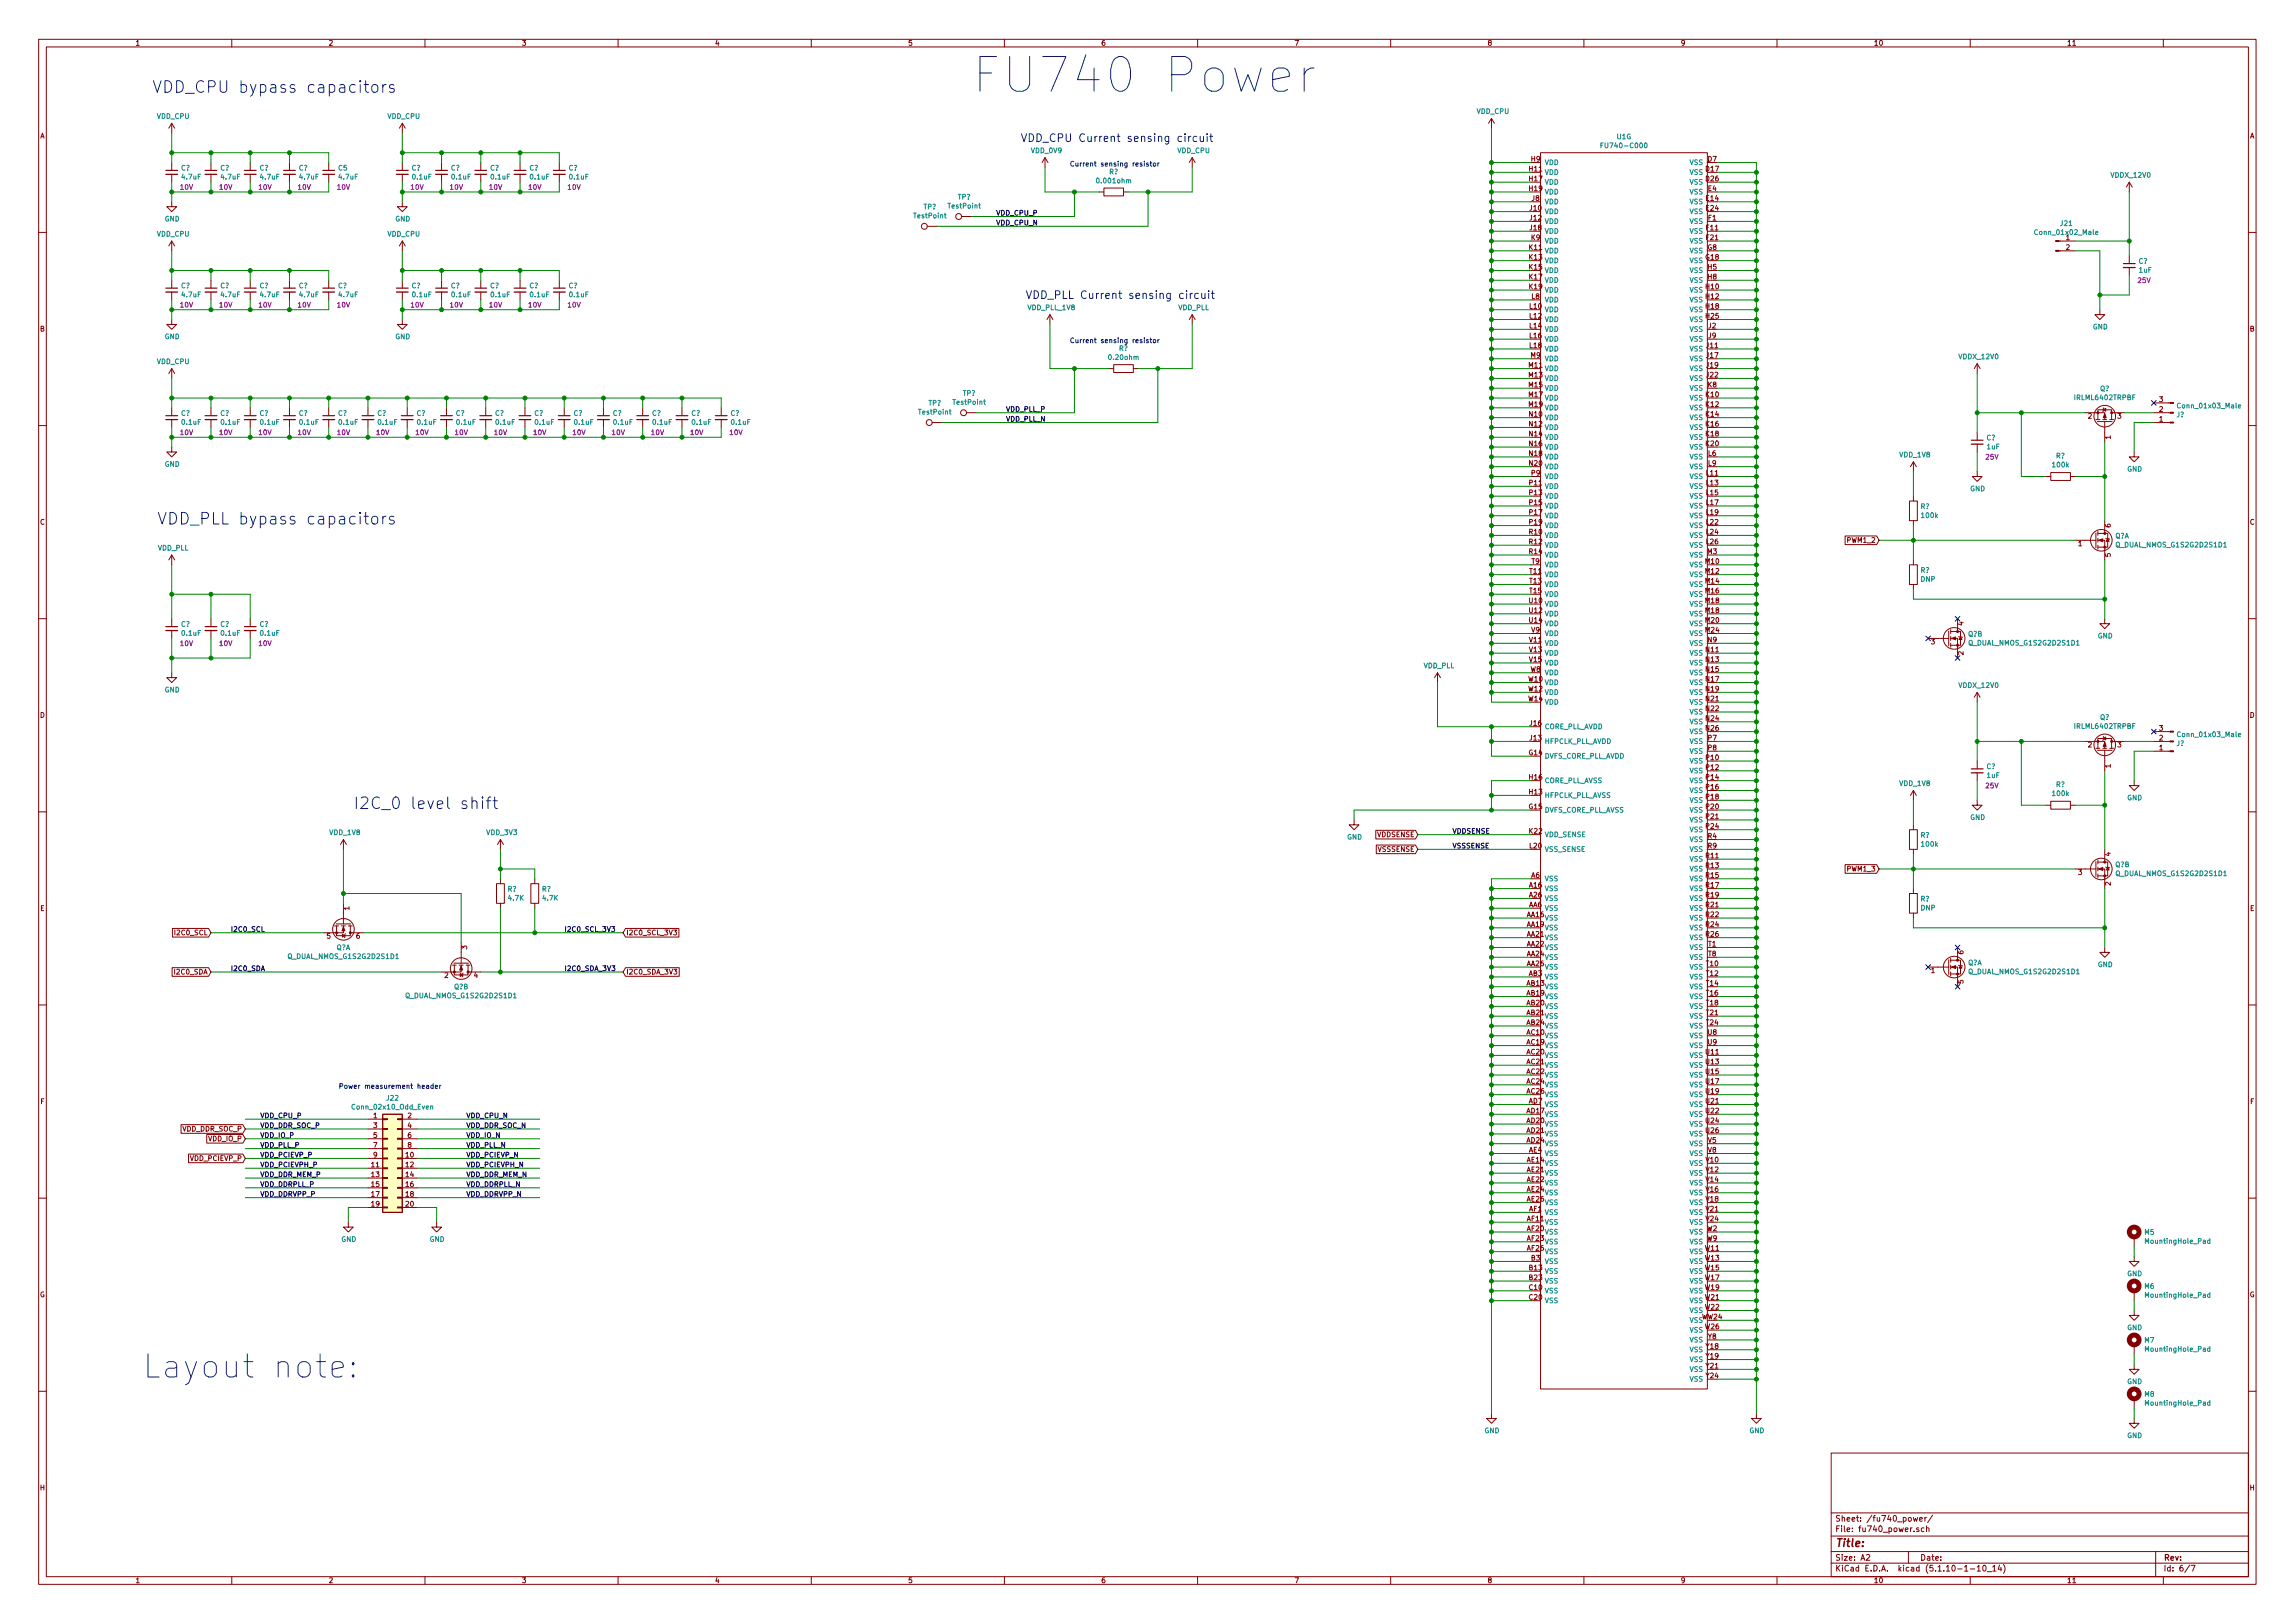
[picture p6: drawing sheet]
<svg xmlns="http://www.w3.org/2000/svg" width="594mm" height="420mm" viewBox="0 0 594 420" stroke-linecap="round" stroke-linejoin="round" font-family="sans-serif">
<defs><g id="words">
<text font-size="12.5" fill="#0000c2" x="251.5" y="24">FU740 Power</text>
<text font-size="8.3" fill="#0000c2" x="36.8" y="356.8">Layout note:</text>
<g font-size="4.2" fill="#0000c2">
<text x="39.4" y="24">VDD_CPU bypass capacitors</text>
<text x="40.6" y="135.8">VDD_PLL bypass capacitors</text>
<text x="91.4" y="209.5">I2C_0 level shift</text>
</g>
<g font-size="2.8" fill="#0000c2">
<text x="264.2" y="36.7">VDD_CPU Current sensing circuit</text>
<text x="265.4" y="77.4">VDD_PLL Current sensing circuit</text>
</g>
<text font-size="2.8" fill="#840000" x="475" y="400.4">Title:</text>
<g font-size="2.1" fill="#840000">
<text x="475" y="393.9">Sheet: /fu740_power/</text>
<text x="475" y="396.6">File: fu740_power.sch</text>
<text x="475" y="406.8">KiCad E.D.A. kicad (5.1.10-1-10_14)</text>
<text x="475" y="404">Size: A2</text>
<text x="497" y="404">Date:</text>
<text x="560" y="404">Rev:</text>
<text x="560" y="406.8">Id: 6/7</text>
</g>
<g font-size="1.8" fill="#840000">
<text x="35" y="11.8">1</text>
<text x="85" y="11.8">2</text>
<text x="135" y="11.8">3</text>
<text x="185" y="11.8">4</text>
<text x="235" y="11.8">5</text>
<text x="285" y="11.8">6</text>
<text x="335" y="11.8">7</text>
<text x="385" y="11.8">8</text>
<text x="435" y="11.8">9</text>
<text x="485" y="11.8">10</text>
<text x="535" y="11.8">11</text>
<text x="10.4" y="35.8">A</text>
<text x="582.4" y="35.8">A</text>
<text x="396.4" y="41.8">H9</text>
<text x="442.1" y="41.8">D7</text>
<text x="395.9" y="44.4">H11</text>
<text x="395.9" y="46.9">H17</text>
<text x="441.6" y="44.4">D17</text>
<text x="441.6" y="46.9">D26</text>
<text x="395.9" y="49.4">H19</text>
<text x="396.5" y="52">J8</text>
<text x="441.7" y="52">E14</text>
<text x="442.2" y="49.4">E4</text>
<text x="396" y="54.5">J10</text>
<text x="396" y="57.1">J12</text>
<text x="396" y="59.6">J18</text>
<text x="441.7" y="54.5">E24</text>
<text x="441.7" y="59.6">F11</text>
<text x="442.2" y="57.1">F1</text>
<text x="395.9" y="64.7">K11</text>
<text x="396.4" y="62.1">K9</text>
<text x="441.7" y="62.1">F21</text>
<text x="442.1" y="64.7">G8</text>
<text x="534.8" y="62.1">1</text>
<text x="534.8" y="64.7">2</text>
<text x="395.9" y="67.2">K13</text>
<text x="395.9" y="69.8">K15</text>
<text x="441.6" y="67.2">G18</text>
<text x="442.1" y="69.8">H5</text>
<text x="395.9" y="72.3">K17</text>
<text x="395.9" y="74.8">K19</text>
<text x="396.5" y="77.4">L8</text>
<text x="441.6" y="74.8">H10</text>
<text x="441.6" y="77.4">H12</text>
<text x="442.1" y="72.3">H8</text>
<text x="396" y="79.9">L10</text>
<text x="396" y="82.5">L12</text>
<text x="441.6" y="79.9">H18</text>
<text x="441.6" y="82.5">H25</text>
<text x="10.4" y="85.8">B</text>
<text x="396" y="85">L14</text>
<text x="396" y="87.5">L16</text>
<text x="442.3" y="85">J2</text>
<text x="442.3" y="87.5">J9</text>
<text x="582.4" y="85.8">B</text>
<text x="395.8" y="95.2">M11</text>
<text x="396" y="90.1">L18</text>
<text x="396.3" y="92.6">M9</text>
<text x="441.8" y="90.1">J11</text>
<text x="441.8" y="92.6">J17</text>
<text x="441.8" y="95.2">J19</text>
<text x="395.8" y="97.7">M13</text>
<text x="395.8" y="100.2">M15</text>
<text x="441.8" y="97.7">J22</text>
<text x="442.1" y="100.2">K8</text>
<text x="395.8" y="102.8">M17</text>
<text x="395.8" y="105.3">M19</text>
<text x="395.9" y="107.9">N10</text>
<text x="441.6" y="102.8">K10</text>
<text x="441.6" y="105.3">K12</text>
<text x="441.6" y="107.9">K14</text>
<text x="559" y="106.6">2</text>
<text x="559" y="104.1">3</text>
<text x="395.9" y="110.4">N12</text>
<text x="395.9" y="112.9">N14</text>
<text x="441.6" y="110.4">K16</text>
<text x="441.6" y="112.9">K18</text>
<text x="540.5" y="108.4">2</text>
<text x="546.4" y="113.7" transform="rotate(-90 546.4 113.7)">1</text>
<text x="548.2" y="108.4">3</text>
<text x="559" y="109.1">1</text>
<text x="395.9" y="115.5">N16</text>
<text x="395.9" y="118">N18</text>
<text x="441.6" y="115.5">K20</text>
<text x="442.2" y="118">L6</text>
<text x="395.9" y="120.6">N20</text>
<text x="395.9" y="125.6">P11</text>
<text x="396.4" y="123.1">P9</text>
<text x="441.7" y="123.1">L11</text>
<text x="441.7" y="125.6">L13</text>
<text x="442.2" y="120.6">L9</text>
<text x="395.9" y="128.2">P13</text>
<text x="395.9" y="130.7">P15</text>
<text x="441.7" y="128.2">L15</text>
<text x="441.7" y="130.7">L17</text>
<text x="10.4" y="135.8">C</text>
<text x="395.9" y="133.3">P17</text>
<text x="395.9" y="135.8">P19</text>
<text x="441.7" y="133.3">L19</text>
<text x="441.7" y="135.8">L22</text>
<text x="546.4" y="136.5" transform="rotate(-90 546.4 136.5)">6</text>
<text x="582.4" y="135.8">C</text>
<text x="395.9" y="138.3">R10</text>
<text x="395.9" y="140.9">R12</text>
<text x="395.9" y="143.4">R14</text>
<text x="441.7" y="138.3">L24</text>
<text x="441.7" y="140.9">L26</text>
<text x="442" y="143.4">M3</text>
<text x="478.4" y="140.5">PWM1_2</text>
<text x="538" y="141.4">1</text>
<text x="396" y="148.5">T11</text>
<text x="396.5" y="146">T9</text>
<text x="441.5" y="146">M10</text>
<text x="441.5" y="148.5">M12</text>
<text x="546.4" y="144.2" transform="rotate(-90 546.4 144.2)">5</text>
<text x="396" y="151">T13</text>
<text x="396" y="153.6">T15</text>
<text x="441.5" y="151">M14</text>
<text x="441.5" y="153.6">M16</text>
<text x="395.9" y="156.1">U10</text>
<text x="395.9" y="158.7">U12</text>
<text x="395.9" y="161.2">U14</text>
<text x="441.5" y="158.7">M18</text>
<text x="441.5" y="156.1">M18</text>
<text x="441.5" y="161.2">M20</text>
<text x="508.3" y="161.9" transform="rotate(-90 508.3 161.9)">4</text>
<text x="395.9" y="166.3">V11</text>
<text x="396.4" y="163.7">V9</text>
<text x="441.5" y="163.7">M24</text>
<text x="442.1" y="166.3">N9</text>
<text x="499.9" y="166.8">3</text>
<text x="395.9" y="168.8">V13</text>
<text x="395.9" y="171.4">V15</text>
<text x="396.2" y="173.9">W8</text>
<text x="441.6" y="168.8">N11</text>
<text x="441.6" y="171.4">N13</text>
<text x="441.6" y="173.9">N15</text>
<text x="508.3" y="169.6" transform="rotate(-90 508.3 169.6)">2</text>
<text x="395.7" y="176.4">W10</text>
<text x="395.7" y="179">W12</text>
<text x="441.6" y="176.4">N17</text>
<text x="441.6" y="179">N19</text>
<text x="10.4" y="185.8">D</text>
<text x="395.7" y="181.5">W14</text>
<text x="441.6" y="181.5">N21</text>
<text x="441.6" y="184.1">N22</text>
<text x="582.4" y="185.8">D</text>
<text x="396" y="191.7">J13</text>
<text x="396" y="187.9">J16</text>
<text x="441.6" y="186.6">N24</text>
<text x="441.6" y="189.1">N26</text>
<text x="442.2" y="191.7">P7</text>
<text x="559" y="191.7">2</text>
<text x="559" y="189.1">3</text>
<text x="395.8" y="195.5">G14</text>
<text x="441.7" y="196.8">P10</text>
<text x="442.2" y="194.2">P8</text>
<text x="540.5" y="193.5">2</text>
<text x="548.2" y="193.5">3</text>
<text x="559" y="194.2">1</text>
<text x="395.9" y="201.8">H16</text>
<text x="441.7" y="199.3">P12</text>
<text x="441.7" y="201.8">P14</text>
<text x="546.4" y="198.8" transform="rotate(-90 546.4 198.8)">1</text>
<text x="395.8" y="209.5">G15</text>
<text x="395.9" y="205.7">H13</text>
<text x="441.7" y="204.4">P16</text>
<text x="441.7" y="206.9">P18</text>
<text x="441.7" y="209.5">P20</text>
<text x="395.9" y="215.8">K22</text>
<text x="441.7" y="212">P21</text>
<text x="441.7" y="214.5">P24</text>
<text x="356.5" y="216.7">VDDSENSE</text>
<text x="356.7" y="220.5">VSSSENSE</text>
<text x="396" y="219.6">L20</text>
<text x="442.1" y="217.1">R4</text>
<text x="442.1" y="219.6">R9</text>
<text x="546.4" y="221.6" transform="rotate(-90 546.4 221.6)">4</text>
<text x="396.4" y="227.2">A6</text>
<text x="441.6" y="222.2">R11</text>
<text x="441.6" y="224.7">R13</text>
<text x="441.6" y="227.2">R15</text>
<text x="478.4" y="225.6">PWM1_3</text>
<text x="538" y="226.5">3</text>
<text x="395.9" y="229.8">A16</text>
<text x="395.9" y="232.3">A26</text>
<text x="441.6" y="229.8">R17</text>
<text x="441.6" y="232.3">R19</text>
<text x="546.4" y="229.3" transform="rotate(-90 546.4 229.3)">2</text>
<text x="10.4" y="235.8">E</text>
<text x="90.4" y="235.6" transform="rotate(-90 90.4 235.6)">1</text>
<text x="395.2" y="237.4">AA16</text>
<text x="395.2" y="239.9">AA19</text>
<text x="395.8" y="234.9">AA6</text>
<text x="441.6" y="234.9">R21</text>
<text x="441.6" y="237.4">R22</text>
<text x="441.6" y="239.9">R24</text>
<text x="582.4" y="235.8">E</text>
<text x="45.6" y="242.1">I2C0_SCL</text>
<text x="84.6" y="243">5</text>
<text x="92.2" y="243">6</text>
<text x="120.9" y="245.8" transform="rotate(-90 120.9 245.8)">3</text>
<text x="162.1" y="242.1">I2C0_SCL_3V3</text>
<text x="395.2" y="242.5">AA21</text>
<text x="395.2" y="245">AA22</text>
<text x="441.6" y="242.5">R26</text>
<text x="442.2" y="245">T1</text>
<text x="395.2" y="247.6">AA24</text>
<text x="395.2" y="250.1">AA26</text>
<text x="399.8" y="248.5">VSS</text>
<text x="441.7" y="250.1">T10</text>
<text x="442.2" y="247.6">T8</text>
<text x="499.9" y="251.9">1</text>
<text x="508.3" y="247" transform="rotate(-90 508.3 247)">6</text>
<text x="45.4" y="252.3">I2C0_SDA</text>
<text x="115.1" y="253.2">2</text>
<text x="122.7" y="253.2">4</text>
<text x="162.1" y="252.3">I2C0_SDA_3V3</text>
<text x="395.2" y="255.2">AB13</text>
<text x="395.2" y="257.7">AB19</text>
<text x="395.8" y="252.6">AB3</text>
<text x="441.7" y="252.6">T12</text>
<text x="441.7" y="255.2">T14</text>
<text x="441.7" y="257.7">T16</text>
<text x="508.3" y="254.7" transform="rotate(-90 508.3 254.7)">5</text>
<text x="395.2" y="260.3">AB20</text>
<text x="395.2" y="262.8">AB21</text>
<text x="441.7" y="260.3">T18</text>
<text x="441.7" y="262.8">T21</text>
<text x="395.2" y="265.3">AB24</text>
<text x="395.2" y="267.9">AC10</text>
<text x="399.8" y="266.2">VSS</text>
<text x="441.7" y="265.3">T24</text>
<text x="442.1" y="267.9">U8</text>
<text x="395.2" y="270.4">AC19</text>
<text x="395.2" y="273">AC20</text>
<text x="395.2" y="275.5">AC21</text>
<text x="441.6" y="273">U11</text>
<text x="441.6" y="275.5">U13</text>
<text x="442.1" y="270.4">U9</text>
<text x="395.2" y="278">AC22</text>
<text x="395.2" y="280.6">AC24</text>
<text x="399.8" y="281.5">VSS</text>
<text x="441.6" y="278">U15</text>
<text x="441.6" y="280.6">U17</text>
<text x="10.5" y="285.8">F</text>
<text x="395.2" y="283.1">AC26</text>
<text x="395.8" y="285.7">AD7</text>
<text x="441.6" y="283.1">U19</text>
<text x="441.6" y="285.7">U21</text>
<text x="582.5" y="285.8">F</text>
<text x="47.2" y="292.9">VDD_DDR_SOC_P</text>
<text x="96.7" y="289.5">1</text>
<text x="96.7" y="292">3</text>
<text x="105.6" y="289.5">2</text>
<text x="105.6" y="292">4</text>
<text x="395.2" y="288.2">AD17</text>
<text x="395.2" y="290.7">AD20</text>
<text x="395.2" y="293.3">AD21</text>
<text x="441.6" y="288.2">U22</text>
<text x="441.6" y="290.7">U24</text>
<text x="441.6" y="293.3">U26</text>
<text x="54" y="295.4">VDD_IO_P</text>
<text x="96.7" y="294.6">5</text>
<text x="96.7" y="297.1">7</text>
<text x="96.7" y="299.6">9</text>
<text x="105.1" y="299.6">10</text>
<text x="105.6" y="294.6">6</text>
<text x="105.6" y="297.1">8</text>
<text x="395.2" y="295.8">AD24</text>
<text x="395.8" y="298.4">AE4</text>
<text x="399.8" y="296.7">VSS</text>
<text x="442.2" y="295.8">V5</text>
<text x="442.2" y="298.4">V8</text>
<text x="49.4" y="300.5">VDD_PCIEVP_P</text>
<text x="96.2" y="302.2">11</text>
<text x="96.2" y="304.7">13</text>
<text x="105.1" y="302.2">12</text>
<text x="105.1" y="304.7">14</text>
<text x="395.3" y="300.9">AE14</text>
<text x="395.3" y="303.4">AE21</text>
<text x="395.3" y="306">AE22</text>
<text x="399.8" y="301.8">VSS</text>
<text x="441.7" y="300.9">V10</text>
<text x="441.7" y="303.4">V12</text>
<text x="441.7" y="306">V14</text>
<text x="96.2" y="307.3">15</text>
<text x="96.2" y="309.8">17</text>
<text x="105.1" y="307.3">16</text>
<text x="105.1" y="309.8">18</text>
<text x="395.3" y="308.5">AE24</text>
<text x="395.3" y="311.1">AE26</text>
<text x="399.8" y="309.4">VSS</text>
<text x="441.7" y="308.5">V16</text>
<text x="441.7" y="311.1">V18</text>
<text x="96.2" y="312.3">19</text>
<text x="105.1" y="312.3">20</text>
<text x="395.4" y="316.1">AF11</text>
<text x="395.8" y="313.6">AF1</text>
<text x="441.7" y="313.6">V21</text>
<text x="441.7" y="316.1">V24</text>
<text x="395.4" y="318.7">AF20</text>
<text x="395.4" y="321.2">AF23</text>
<text x="395.4" y="323.8">AF26</text>
<text x="441.4" y="323.8">W11</text>
<text x="441.9" y="318.7">W2</text>
<text x="441.9" y="321.2">W9</text>
<text x="395.9" y="328.8">B13</text>
<text x="396.4" y="326.3">B3</text>
<text x="441.4" y="326.3">W13</text>
<text x="441.4" y="328.8">W15</text>
<text x="10.3" y="335.8">G</text>
<text x="395.9" y="331.4">B23</text>
<text x="395.9" y="333.9">C10</text>
<text x="441.4" y="331.4">W17</text>
<text x="441.4" y="333.9">W19</text>
<text x="582.3" y="335.8">G</text>
<text x="395.9" y="336.5">C20</text>
<text x="440.6" y="341.5">WW24</text>
<text x="441.4" y="336.5">W21</text>
<text x="441.4" y="339">W22</text>
<text x="441.4" y="344.1">W26</text>
<text x="442.2" y="346.6">Y8</text>
<text x="441.7" y="349.2">Y18</text>
<text x="441.7" y="351.7">Y19</text>
<text x="441.7" y="354.2">Y21</text>
<text x="441.7" y="356.8">Y24</text>
<text x="10.4" y="385.8">H</text>
<text x="582.4" y="385.8">H</text>
<text x="35" y="409.8">1</text>
<text x="85" y="409.8">2</text>
<text x="135" y="409.8">3</text>
<text x="185" y="409.8">4</text>
<text x="235" y="409.8">5</text>
<text x="285" y="409.8">6</text>
<text x="335" y="409.8">7</text>
<text x="385" y="409.8">8</text>
<text x="435" y="409.8">9</text>
<text x="485" y="409.8">10</text>
<text x="535" y="409.8">11</text>
</g>
<g font-size="1.8" fill="#008484">
<text x="382.2" y="29.5">VDD_CPU</text>
<text x="40.6" y="30.8">VDD_CPU</text>
<text x="100.3" y="30.8">VDD_CPU</text>
<text x="267" y="39.6">VDD_0V9</text>
<text x="304.8" y="39.6">VDD_CPU</text>
<text x="415.3" y="38.3">FU740-C000</text>
<text x="418.6" y="36">U1G</text>
<text x="46.9" y="44.1">C?</text>
<text x="47.2" y="46.4">4.7uF</text>
<text x="57" y="44.1">C?</text>
<text x="57.3" y="46.4">4.7uF</text>
<text x="67.2" y="44.1">C?</text>
<text x="67.5" y="46.4">4.7uF</text>
<text x="77.3" y="44.1">C?</text>
<text x="77.6" y="46.4">4.7uF</text>
<text x="87.6" y="44.1">C5</text>
<text x="87.8" y="46.4">4.7uF</text>
<text x="106.6" y="44.1">C?</text>
<text x="106.9" y="46.4">0.1uF</text>
<text x="116.7" y="44.1">C?</text>
<text x="117" y="46.4">0.1uF</text>
<text x="126.9" y="44.1">C?</text>
<text x="127.2" y="46.4">0.1uF</text>
<text x="137" y="44.1">C?</text>
<text x="137.3" y="46.4">0.1uF</text>
<text x="147.2" y="44.1">C?</text>
<text x="147.5" y="46.4">0.1uF</text>
<text x="284.2" y="47.4">0.001ohm</text>
<text x="287.1" y="45.1">R?</text>
<text x="399.8" y="45.3">VDD</text>
<text x="399.8" y="47.8">VDD</text>
<text x="399.8" y="42.7">VDD</text>
<text x="437.4" y="45.3">VSS</text>
<text x="437.4" y="47.8">VSS</text>
<text x="437.4" y="42.7">VSS</text>
<text x="546.6" y="46">VDDX_12V0</text>
<text x="245.6" y="54">TestPoint</text>
<text x="247.9" y="51.7">TP?</text>
<text x="399.8" y="50.3">VDD</text>
<text x="399.8" y="52.9">VDD</text>
<text x="437.4" y="52.9">VSS</text>
<text x="437.4" y="50.3">VSS</text>
<text x="42.6" y="57.3">GND</text>
<text x="102.3" y="57.3">GND</text>
<text x="236.7" y="56.5">TestPoint</text>
<text x="239" y="54.2">TP?</text>
<text x="399.8" y="55.4">VDD</text>
<text x="399.8" y="58">VDD</text>
<text x="437.4" y="55.4">VSS</text>
<text x="437.4" y="58">VSS</text>
<text x="533.4" y="58.5">J21</text>
<text x="40.6" y="61.2">VDD_CPU</text>
<text x="100.3" y="61.2">VDD_CPU</text>
<text x="399.8" y="60.5">VDD</text>
<text x="399.8" y="65.6">VDD</text>
<text x="399.8" y="63">VDD</text>
<text x="437.4" y="60.5">VSS</text>
<text x="437.4" y="63">VSS</text>
<text x="437.4" y="65.6">VSS</text>
<text x="527.2" y="60.8">Conn_01x02_Male</text>
<text x="399.8" y="68.1">VDD</text>
<text x="399.8" y="70.7">VDD</text>
<text x="437.4" y="68.1">VSS</text>
<text x="437.4" y="70.7">VSS</text>
<text x="553.6" y="68.3">C?</text>
<text x="553.7" y="70.6">1uF</text>
<text x="46.9" y="74.6">C?</text>
<text x="47.2" y="76.9">4.7uF</text>
<text x="57" y="74.6">C?</text>
<text x="57.3" y="76.9">4.7uF</text>
<text x="67.2" y="74.6">C?</text>
<text x="67.5" y="76.9">4.7uF</text>
<text x="77.3" y="74.6">C?</text>
<text x="77.6" y="76.9">4.7uF</text>
<text x="87.5" y="74.6">C?</text>
<text x="87.8" y="76.9">4.7uF</text>
<text x="106.6" y="74.6">C?</text>
<text x="106.9" y="76.9">0.1uF</text>
<text x="116.7" y="74.6">C?</text>
<text x="117" y="76.9">0.1uF</text>
<text x="126.9" y="74.6">C?</text>
<text x="127.2" y="76.9">0.1uF</text>
<text x="137" y="74.6">C?</text>
<text x="137.3" y="76.9">0.1uF</text>
<text x="147.2" y="74.6">C?</text>
<text x="147.5" y="76.9">0.1uF</text>
<text x="399.8" y="73.2">VDD</text>
<text x="399.8" y="75.7">VDD</text>
<text x="437.4" y="75.7">VSS</text>
<text x="437.4" y="73.2">VSS</text>
<text x="266.1" y="80.3">VDD_PLL_1V8</text>
<text x="305" y="80.3">VDD_PLL</text>
<text x="399.8" y="80.8">VDD</text>
<text x="399.8" y="83.4">VDD</text>
<text x="399.8" y="78.3">VDD</text>
<text x="437.4" y="78.3">VSS</text>
<text x="437.4" y="80.8">VSS</text>
<text x="437.4" y="83.4">VSS</text>
<text x="42.6" y="87.8">GND</text>
<text x="102.3" y="87.8">GND</text>
<text x="399.8" y="85.9">VDD</text>
<text x="399.8" y="88.4">VDD</text>
<text x="437.4" y="85.9">VSS</text>
<text x="437.4" y="88.4">VSS</text>
<text x="541.7" y="85.3">GND</text>
<text x="40.6" y="94.3">VDD_CPU</text>
<text x="287.2" y="93.2">0.20ohm</text>
<text x="289.7" y="90.8">R?</text>
<text x="399.8" y="91">VDD</text>
<text x="399.8" y="93.5">VDD</text>
<text x="437.4" y="91">VSS</text>
<text x="437.4" y="93.5">VSS</text>
<text x="507.2" y="93">VDDX_12V0</text>
<text x="399.8" y="96.1">VDD</text>
<text x="399.8" y="98.6">VDD</text>
<text x="399.8" y="101.1">VDD</text>
<text x="437.4" y="96.1">VSS</text>
<text x="437.4" y="98.6">VSS</text>
<text x="437.4" y="101.1">VSS</text>
<text x="543.6" y="101.3">Q?</text>
<text x="46.9" y="107.6">C?</text>
<text x="57" y="107.6">C?</text>
<text x="67.2" y="107.6">C?</text>
<text x="77.3" y="107.6">C?</text>
<text x="87.5" y="107.6">C?</text>
<text x="97.7" y="107.6">C?</text>
<text x="107.8" y="107.6">C?</text>
<text x="118" y="107.6">C?</text>
<text x="128.1" y="107.6">C?</text>
<text x="138.3" y="107.6">C?</text>
<text x="148.5" y="107.6">C?</text>
<text x="158.6" y="107.6">C?</text>
<text x="168.8" y="107.6">C?</text>
<text x="178.9" y="107.6">C?</text>
<text x="189.1" y="107.6">C?</text>
<text x="238" y="107.3">TestPoint</text>
<text x="240.3" y="105">TP?</text>
<text x="246.9" y="104.8">TestPoint</text>
<text x="249.2" y="102.5">TP?</text>
<text x="399.8" y="103.7">VDD</text>
<text x="399.8" y="106.2">VDD</text>
<text x="437.4" y="103.7">VSS</text>
<text x="437.4" y="106.2">VSS</text>
<text x="537.2" y="103.6">IRLML6402TRPBF</text>
<text x="564.2" y="105.7">Conn_01x03_Male</text>
<text x="47.2" y="109.9">0.1uF</text>
<text x="57.3" y="109.9">0.1uF</text>
<text x="67.5" y="109.9">0.1uF</text>
<text x="77.6" y="109.9">0.1uF</text>
<text x="87.8" y="109.9">0.1uF</text>
<text x="98" y="109.9">0.1uF</text>
<text x="108.1" y="109.9">0.1uF</text>
<text x="118.3" y="109.9">0.1uF</text>
<text x="128.4" y="109.9">0.1uF</text>
<text x="138.6" y="109.9">0.1uF</text>
<text x="148.8" y="109.9">0.1uF</text>
<text x="158.9" y="109.9">0.1uF</text>
<text x="169.1" y="109.9">0.1uF</text>
<text x="179.2" y="109.9">0.1uF</text>
<text x="189.4" y="109.9">0.1uF</text>
<text x="399.8" y="108.8">VDD</text>
<text x="399.8" y="111.3">VDD</text>
<text x="399.8" y="113.8">VDD</text>
<text x="437.4" y="108.8">VSS</text>
<text x="437.4" y="111.3">VSS</text>
<text x="437.4" y="113.8">VSS</text>
<text x="514.2" y="114">C?</text>
<text x="563.4" y="108">J?</text>
<text x="399.8" y="116.4">VDD</text>
<text x="399.8" y="118.9">VDD</text>
<text x="437.4" y="116.4">VSS</text>
<text x="437.4" y="118.9">VSS</text>
<text x="491.7" y="118.4">VDD_1V8</text>
<text x="514.4" y="116.3">1uF</text>
<text x="532.2" y="118.7">R?</text>
<text x="42.6" y="120.8">GND</text>
<text x="399.8" y="121.5">VDD</text>
<text x="399.8" y="124">VDD</text>
<text x="437.4" y="124">VSS</text>
<text x="437.4" y="121.5">VSS</text>
<text x="531.4" y="121">100k</text>
<text x="550.6" y="122.1">GND</text>
<text x="399.8" y="126.5">VDD</text>
<text x="399.8" y="129.1">VDD</text>
<text x="399.8" y="131.6">VDD</text>
<text x="437.4" y="126.5">VSS</text>
<text x="437.4" y="129.1">VSS</text>
<text x="437.4" y="131.6">VSS</text>
<text x="497.2" y="131.8">R?</text>
<text x="510" y="127.2">GND</text>
<text x="399.8" y="134.2">VDD</text>
<text x="399.8" y="136.7">VDD</text>
<text x="437.4" y="134.2">VSS</text>
<text x="437.4" y="136.7">VSS</text>
<text x="497.5" y="134.1">100k</text>
<text x="40.8" y="142.5">VDD_PLL</text>
<text x="399.8" y="139.2">VDD</text>
<text x="399.8" y="141.8">VDD</text>
<text x="437.4" y="139.2">VSS</text>
<text x="437.4" y="141.8">VSS</text>
<text x="547.5" y="139.4">Q?A</text>
<text x="548" y="141.7">Q_DUAL_NMOS_G1S2G2D2S1D1</text>
<text x="399.8" y="144.3">VDD</text>
<text x="399.8" y="149.4">VDD</text>
<text x="399.8" y="146.9">VDD</text>
<text x="437.4" y="146.9">VSS</text>
<text x="437.4" y="149.4">VSS</text>
<text x="437.4" y="144.3">VSS</text>
<text x="497.2" y="148.3">R?</text>
<text x="399.8" y="151.9">VDD</text>
<text x="399.8" y="154.5">VDD</text>
<text x="437.4" y="151.9">VSS</text>
<text x="437.4" y="154.5">VSS</text>
<text x="497.2" y="150.6">DNP</text>
<text x="399.8" y="157">VDD</text>
<text x="399.8" y="159.6">VDD</text>
<text x="437.4" y="159.6">VSS</text>
<text x="437.4" y="157">VSS</text>
<text x="46.9" y="162.2">C?</text>
<text x="47.2" y="164.6">0.1uF</text>
<text x="57" y="162.2">C?</text>
<text x="57.3" y="164.6">0.1uF</text>
<text x="67.2" y="162.2">C?</text>
<text x="67.5" y="164.6">0.1uF</text>
<text x="399.8" y="162.1">VDD</text>
<text x="399.8" y="167.2">VDD</text>
<text x="399.8" y="164.6">VDD</text>
<text x="437.4" y="162.1">VSS</text>
<text x="437.4" y="164.6">VSS</text>
<text x="437.4" y="167.2">VSS</text>
<text x="509.4" y="164.8">Q?B</text>
<text x="509.9" y="167.1">Q_DUAL_NMOS_G1S2G2D2S1D1</text>
<text x="543" y="165.3">GND</text>
<text x="368.5" y="173">VDD_PLL</text>
<text x="399.8" y="169.7">VDD</text>
<text x="399.8" y="172.3">VDD</text>
<text x="437.4" y="169.7">VSS</text>
<text x="437.4" y="172.3">VSS</text>
<text x="42.6" y="179.2">GND</text>
<text x="399.8" y="177.3">VDD</text>
<text x="399.8" y="179.9">VDD</text>
<text x="399.8" y="174.8">VDD</text>
<text x="437.4" y="174.8">VSS</text>
<text x="437.4" y="177.3">VSS</text>
<text x="437.4" y="179.9">VSS</text>
<text x="507.2" y="178.1">VDDX_12V0</text>
<text x="399.8" y="182.4">VDD</text>
<text x="437.4" y="182.4">VSS</text>
<text x="437.4" y="185">VSS</text>
<text x="399.8" y="188.8">CORE_PLL_AVDD</text>
<text x="437.4" y="187.5">VSS</text>
<text x="437.4" y="190">VSS</text>
<text x="537.2" y="188.7">IRLML6402TRPBF</text>
<text x="543.6" y="186.4">Q?</text>
<text x="564.2" y="190.8">Conn_01x03_Male</text>
<text x="399.8" y="196.4">DVFS_CORE_PLL_AVDD</text>
<text x="399.8" y="192.6">HFPCLK_PLL_AVDD</text>
<text x="437.4" y="197.7">VSS</text>
<text x="437.4" y="192.6">VSS</text>
<text x="437.4" y="195.1">VSS</text>
<text x="563.4" y="193.1">J?</text>
<text x="399.8" y="202.7">CORE_PLL_AVSS</text>
<text x="437.4" y="200.2">VSS</text>
<text x="437.4" y="202.7">VSS</text>
<text x="491.7" y="203.5">VDD_1V8</text>
<text x="514.2" y="199.1">C?</text>
<text x="514.4" y="201.4">1uF</text>
<text x="532.2" y="203.8">R?</text>
<text x="399.8" y="206.5">HFPCLK_PLL_AVSS</text>
<text x="437.4" y="205.3">VSS</text>
<text x="437.4" y="207.8">VSS</text>
<text x="531.4" y="206.1">100k</text>
<text x="550.6" y="207.2">GND</text>
<text x="399.8" y="210.4">DVFS_CORE_PLL_AVSS</text>
<text x="437.4" y="210.4">VSS</text>
<text x="437.4" y="212.9">VSS</text>
<text x="437.4" y="215.4">VSS</text>
<text x="510" y="212.3">GND</text>
<text x="85.3" y="216.2">VDD_1V8</text>
<text x="126" y="216.2">VDD_3V3</text>
<text x="348.7" y="217.3">GND</text>
<text x="399.8" y="216.7">VDD_SENSE</text>
<text x="399.8" y="220.5">VSS_SENSE</text>
<text x="437.4" y="218">VSS</text>
<text x="437.4" y="220.5">VSS</text>
<text x="497.2" y="216.9">R?</text>
<text x="497.5" y="219.2">100k</text>
<text x="437.4" y="223.1">VSS</text>
<text x="437.4" y="225.6">VSS</text>
<text x="547.5" y="224.5">Q?B</text>
<text x="548" y="226.8">Q_DUAL_NMOS_G1S2G2D2S1D1</text>
<text x="131.4" y="230.8">R?</text>
<text x="131.7" y="233.1">4.7K</text>
<text x="140.3" y="230.8">R?</text>
<text x="140.6" y="233.1">4.7K</text>
<text x="399.8" y="230.7">VSS</text>
<text x="399.8" y="233.2">VSS</text>
<text x="399.8" y="228.1">VSS</text>
<text x="437.4" y="228.1">VSS</text>
<text x="437.4" y="230.7">VSS</text>
<text x="437.4" y="233.2">VSS</text>
<text x="497.2" y="233.4">R?</text>
<text x="399.8" y="238.3">VSS</text>
<text x="399.8" y="235.8">VSS</text>
<text x="437.4" y="235.8">VSS</text>
<text x="437.4" y="238.3">VSS</text>
<text x="497.2" y="235.7">DNP</text>
<text x="87" y="245.9">Q?A</text>
<text x="399.8" y="240.8">VSS</text>
<text x="399.8" y="243.4">VSS</text>
<text x="399.8" y="245.9">VSS</text>
<text x="437.4" y="240.8">VSS</text>
<text x="437.4" y="243.4">VSS</text>
<text x="437.4" y="245.9">VSS</text>
<text x="74.9" y="248.3">Q_DUAL_NMOS_G1S2G2D2S1D1</text>
<text x="399.8" y="251">VSS</text>
<text x="437.4" y="251">VSS</text>
<text x="437.4" y="248.5">VSS</text>
<text x="509.4" y="249.9">Q?A</text>
<text x="543" y="250.4">GND</text>
<text x="117.5" y="256.1">Q?B</text>
<text x="399.8" y="256.1">VSS</text>
<text x="399.8" y="253.5">VSS</text>
<text x="437.4" y="253.5">VSS</text>
<text x="437.4" y="256.1">VSS</text>
<text x="509.9" y="252.2">Q_DUAL_NMOS_G1S2G2D2S1D1</text>
<text x="105.3" y="258.4">Q_DUAL_NMOS_G1S2G2D2S1D1</text>
<text x="399.8" y="258.6">VSS</text>
<text x="399.8" y="261.2">VSS</text>
<text x="399.8" y="263.7">VSS</text>
<text x="437.4" y="258.6">VSS</text>
<text x="437.4" y="261.2">VSS</text>
<text x="437.4" y="263.7">VSS</text>
<text x="399.8" y="268.8">VSS</text>
<text x="437.4" y="266.2">VSS</text>
<text x="437.4" y="268.8">VSS</text>
<text x="399.8" y="271.3">VSS</text>
<text x="399.8" y="273.9">VSS</text>
<text x="437.4" y="273.9">VSS</text>
<text x="437.4" y="271.3">VSS</text>
<text x="399.8" y="276.4">VSS</text>
<text x="399.8" y="278.9">VSS</text>
<text x="437.4" y="276.4">VSS</text>
<text x="437.4" y="278.9">VSS</text>
<text x="437.4" y="281.5">VSS</text>
<text x="91.5" y="287.2">Conn_02x10_Odd_Even</text>
<text x="100.1" y="284.9">J22</text>
<text x="399.8" y="284">VSS</text>
<text x="399.8" y="286.6">VSS</text>
<text x="437.4" y="284">VSS</text>
<text x="437.4" y="286.6">VSS</text>
<text x="399.8" y="289.1">VSS</text>
<text x="399.8" y="291.6">VSS</text>
<text x="437.4" y="289.1">VSS</text>
<text x="437.4" y="291.6">VSS</text>
<text x="399.8" y="294.2">VSS</text>
<text x="399.8" y="299.3">VSS</text>
<text x="437.4" y="294.2">VSS</text>
<text x="437.4" y="296.7">VSS</text>
<text x="437.4" y="299.3">VSS</text>
<text x="399.8" y="304.3">VSS</text>
<text x="437.4" y="301.8">VSS</text>
<text x="437.4" y="304.3">VSS</text>
<text x="399.8" y="306.9">VSS</text>
<text x="399.8" y="312">VSS</text>
<text x="437.4" y="306.9">VSS</text>
<text x="437.4" y="309.4">VSS</text>
<text x="437.4" y="312">VSS</text>
<text x="399.8" y="314.5">VSS</text>
<text x="399.8" y="317">VSS</text>
<text x="437.4" y="314.5">VSS</text>
<text x="437.4" y="317">VSS</text>
<text x="88.3" y="321.5">GND</text>
<text x="111.2" y="321.5">GND</text>
<text x="399.8" y="319.6">VSS</text>
<text x="399.8" y="322.1">VSS</text>
<text x="437.4" y="319.6">VSS</text>
<text x="437.4" y="322.1">VSS</text>
<text x="555.2" y="319.7">M5</text>
<text x="555.7" y="322">MountingHole_Pad</text>
<text x="399.8" y="324.7">VSS</text>
<text x="399.8" y="329.7">VSS</text>
<text x="399.8" y="327.2">VSS</text>
<text x="437.4" y="324.7">VSS</text>
<text x="437.4" y="327.2">VSS</text>
<text x="437.4" y="329.7">VSS</text>
<text x="399.8" y="332.3">VSS</text>
<text x="399.8" y="334.8">VSS</text>
<text x="437.4" y="332.3">VSS</text>
<text x="437.4" y="334.8">VSS</text>
<text x="550.6" y="330.4">GND</text>
<text x="555.2" y="333.6">M6</text>
<text x="555.7" y="335.9">MountingHole_Pad</text>
<text x="399.8" y="337.4">VSS</text>
<text x="437.4" y="337.4">VSS</text>
<text x="437.4" y="339.9">VSS</text>
<text x="437.4" y="345">VSS</text>
<text x="437.4" y="342.4">VSS</text>
<text x="437.4" y="347.5">VSS</text>
<text x="550.6" y="344.3">GND</text>
<text x="555.2" y="347.6">M7</text>
<text x="437.4" y="350.1">VSS</text>
<text x="437.4" y="352.6">VSS</text>
<text x="555.7" y="349.9">MountingHole_Pad</text>
<text x="437.4" y="355.1">VSS</text>
<text x="437.4" y="357.7">VSS</text>
<text x="550.6" y="358.3">GND</text>
<text x="555.2" y="361.6">M8</text>
<text x="555.7" y="363.9">MountingHole_Pad</text>
<text x="384.3" y="371">GND</text>
<text x="452.8" y="371">GND</text>
<text x="550.6" y="372.3">GND</text>
</g>
<g font-size="1.8" fill="#0000c2">
<text x="276.9" y="43.1">Current sensing resistor</text>
<text x="276.9" y="88.8">Current sensing resistor</text>
<text x="87.6" y="281.9">Power measurement header</text>
</g>
<g font-size="1.8" fill="#840084">
<text x="46.7" y="49.1">10V</text>
<text x="56.8" y="49.1">10V</text>
<text x="67" y="49.1">10V</text>
<text x="77.2" y="49.1">10V</text>
<text x="87.3" y="49.1">10V</text>
<text x="106.4" y="49.1">10V</text>
<text x="116.5" y="49.1">10V</text>
<text x="126.7" y="49.1">10V</text>
<text x="136.9" y="49.1">10V</text>
<text x="147" y="49.1">10V</text>
<text x="553.4" y="73.2">25V</text>
<text x="46.7" y="79.6">10V</text>
<text x="56.8" y="79.6">10V</text>
<text x="67" y="79.6">10V</text>
<text x="77.2" y="79.6">10V</text>
<text x="87.3" y="79.6">10V</text>
<text x="106.4" y="79.6">10V</text>
<text x="116.5" y="79.6">10V</text>
<text x="126.7" y="79.6">10V</text>
<text x="136.9" y="79.6">10V</text>
<text x="147" y="79.6">10V</text>
<text x="46.7" y="112.6">10V</text>
<text x="56.8" y="112.6">10V</text>
<text x="67" y="112.6">10V</text>
<text x="77.2" y="112.6">10V</text>
<text x="87.3" y="112.6">10V</text>
<text x="97.5" y="112.6">10V</text>
<text x="107.6" y="112.6">10V</text>
<text x="117.8" y="112.6">10V</text>
<text x="128" y="112.6">10V</text>
<text x="138.1" y="112.6">10V</text>
<text x="148.3" y="112.6">10V</text>
<text x="158.4" y="112.6">10V</text>
<text x="168.6" y="112.6">10V</text>
<text x="178.8" y="112.6">10V</text>
<text x="188.9" y="112.6">10V</text>
<text x="514" y="119">25V</text>
<text x="46.7" y="167.2">10V</text>
<text x="56.8" y="167.2">10V</text>
<text x="67" y="167.2">10V</text>
<text x="514" y="204.1">25V</text>
</g>
<g font-size="1.8">
<text x="257.8" y="58.3">VDD_CPU_N</text>
<text x="257.8" y="55.8">VDD_CPU_P</text>
<text x="260.3" y="106.6">VDD_PLL_P</text>
<text x="260.3" y="109.1">VDD_PLL_N</text>
<text x="375.9" y="215.8">VDDSENSE</text>
<text x="375.9" y="219.6">VSSSENSE</text>
<text x="59.7" y="241.2">I2C0_SCL</text>
<text x="146" y="241.2">I2C0_SCL_3V3</text>
<text x="59.7" y="251.4">I2C0_SDA</text>
<text x="146" y="251.4">I2C0_SDA_3V3</text>
<text x="67.3" y="292">VDD_DDR_SOC_P</text>
<text x="67.3" y="289.5">VDD_CPU_P</text>
<text x="120.6" y="289.5">VDD_CPU_N</text>
<text x="120.6" y="292">VDD_DDR_SOC_N</text>
<text x="67.3" y="294.6">VDD_IO_P</text>
<text x="67.3" y="297.1">VDD_PLL_P</text>
<text x="67.3" y="299.6">VDD_PCIEVP_P</text>
<text x="120.6" y="299.6">VDD_PCIEVP_N</text>
<text x="120.6" y="297.1">VDD_PLL_N</text>
<text x="120.6" y="294.6">VDD_IO_N</text>
<text x="67.3" y="302.2">VDD_PCIEVPH_P</text>
<text x="67.3" y="304.7">VDD_DDR_MEM_P</text>
<text x="120.6" y="304.7">VDD_DDR_MEM_N</text>
<text x="120.6" y="302.2">VDD_PCIEVPH_N</text>
<text x="67.3" y="309.8">VDD_DDRVPP_P</text>
<text x="67.3" y="307.3">VDD_DDRPLL_P</text>
<text x="120.6" y="309.8">VDD_DDRVPP_N</text>
<text x="120.6" y="307.3">VDD_DDRPLL_N</text>
</g>
</g></defs>
<g fill="none" stroke="#840000" stroke-width=".26">
<path d="M10 10.2h574v400h-574zM12 12.2h570v396h-570zM60 10.2v2M110 10.2v2M160 10.2v2M210 10.2v2M260 10.2v2M310 10.2v2M360 10.2v2M410 10.2v2M460 10.2v2M510 10.2v2"/>
<path d="M536.5 11.8h.8M560 10.2v2M44.4 31.9v2.6M44.4 31.9l-.7 1.3M44.4 31.9l.8 1.3M104.1 31.9v2.6M104.1 31.9l-.7 1.3M104.1 31.9l.8 1.3M386.1 30.6l-.8 1.3M386.1 30.6v2.6M386.1 30.6l.7 1.3M398.8 39.5h43.2v320.1h-43.2z"/>
<path d="M44.4 52.2v1.3h1.3l-1.3 1.3-1.2-1.3h1.2M44.4 42.1v2M44.4 45.1v2.1M54.6 42.1v2M54.6 45.1v2.1M64.8 42.1v2M64.8 45.1v2.1M74.9 42.1v2M74.9 45.1v2.1M85.1 42.1v2M85.1 45.1v2.1M104.1 52.2v1.3h1.3l-1.3 1.3-1.2-1.3h1.2"/>
<path d="M104.1 42.1v2M104.1 45.1v2.1M114.3 42.1v2M114.3 45.1v2.1M124.5 42.1v2M124.5 45.1v2.1M134.6 42.1v2M134.6 45.1v2.1M144.8 42.1v2M144.8 45.1v2.1M240 58.6h2.6M248.9 56h2.6"/>
<path d="M270.5 40.8l-.8 1.3M270.5 40.8v2.5M270.5 40.8l.8 1.3M284.5 49.7h1.2M285.7 48.7h5.1v2h-5.1zM290.8 49.7h1.3M308.6 40.8l-.8 1.3M308.6 40.8v2.5M308.6 40.8l.8 1.3M551.2 47.2v2.5M551.2 47.2l-.8 1.2M551.2 47.2l.7 1.2"/>
<path d="M10 60.2h2M44.4 62.4v2.5M44.4 72.6v2M44.4 75.6v2M44.4 62.4l-.7 1.3M44.4 62.4l.8 1.3M54.6 72.6v2M54.6 75.6v2M64.8 72.6v2M64.8 75.6v2M74.9 72.6v2M74.9 75.6v2"/>
<path d="M85.1 72.6v2M85.1 75.6v2M104.1 62.4v2.5M104.1 72.6v2M104.1 75.6v2M104.1 62.4l-.7 1.3M104.1 62.4l.8 1.3M114.3 72.6v2M114.3 75.6v2M124.5 72.6v2M124.5 75.6v2M134.6 72.6v2"/>
<path d="M134.6 75.6v2M144.8 72.6v2M144.8 75.6v2M533 64.9h4.2M533 62.4h4.2M551.2 66.2v2M551.2 69.3v2M582 60.2h2M44.4 82.7v1.3h1.3l-1.3 1.3-1.2-1.3h1.2M44.4 95.4v2.6M44.4 95.4l-.7 1.3M44.4 95.4l.8 1.3"/>
<path d="M104.1 82.7v1.3h1.3l-1.3 1.3-1.2-1.3h1.2M271.8 81.4l-.8 1.3M271.8 81.4v2.6M271.8 81.4l.7 1.3M287 95.4h1.3M288.3 94.4h5.1v2h-5.1zM293.4 95.4h1.2M308.6 81.4v2.6M308.6 81.4l-.8 1.3M308.6 81.4l.8 1.3M511.8 94.1v2.6M511.8 94.1l-.8 1.3"/>
<path d="M511.8 94.1l.8 1.3M543.6 80.2v1.2h1.2l-1.2 1.3-1.3-1.3h1.3M10 110.2h2M44.4 115.7v1.3h1.3l-1.3 1.3-1.2-1.3h1.2M44.4 105.6v2M44.4 108.6v2.1M54.6 105.6v2M54.6 108.6v2.1M64.8 105.6v2M64.8 108.6v2.1M74.9 105.6v2M74.9 108.6v2.1"/>
<path d="M85.1 105.6v2M85.1 108.6v2.1M95.2 105.6v2M95.2 108.6v2.1M105.4 105.6v2M105.4 108.6v2.1M115.6 105.6v2M115.6 108.6v2.1M125.7 105.6v2M125.7 108.6v2.1M135.9 105.6v2M135.9 108.6v2.1"/>
<path d="M146 105.6v2M146 108.6v2.1M156.2 105.6v2M156.2 108.6v2.1M166.4 105.6v2M166.4 108.6v2.1M176.5 105.6v2M176.5 108.6v2.1M186.7 105.6v2M186.7 108.6v2.1M241.3 109.4h2.5M250.2 106.8h2.5"/>
<path d="M495.3 119.5v2.6M495.3 119.5l-.8 1.3M495.3 119.5l.8 1.3M511.8 111.9v2.1M511.8 115v2M539.7 106.8h5.1v1.8M542.5 108.6h1.1M542.9 109.1h3.8M543.1 108.6v-2.5h3.5v2.5M544.3 108.6h1M544.4 106.1l.7-.4v.8zM544.6 105.6l-.3 1"/>
<path d="M544.8 109.1v5.4M546.1 108.6h1M546.6 106.8h3.3M552.4 117v1.3h1.3l-1.3 1.2-1.2-1.2h1.2M557.5 106.8h4.2M557.5 109.4h4.2M557.5 104.3h4.2M582 110.2h2M477.6 138.8h8.2l.6 1.1-.6 1.1h-8.2zM494.3 129.7h2v5.1h-2zM495.3 128.4v1.3M495.3 134.8v1.3"/>
<path d="M511.8 122.1v1.3h1.3l-1.3 1.2-1.3-1.2h1.3M529.6 123.4h1.3M530.9 122.3h5v2.1h-5zM535.9 123.4h1.3M537.2 139.9h5.3M542.5 138v3.8M543.1 139.9h1.7v5M543.1 138.1h2.5v3.5h-2.5M543.1 137.6v1M543.1 139.4v1M544.8 134.8v3.3M545.1 139.4l1 .2"/>
<path d="M545.6 139.5l.4 .6h-.8zM44.4 143.7l-.7 1.2M44.4 143.7v2.5M44.4 143.7l.8 1.2M494.3 146.2h2v5.1h-2zM495.3 144.9v1.3M495.3 151.3v1.3M543.1 141.1v1.1M10 160.2h2M44.4 174.2v1.2h1.3l-1.3 1.3-1.2-1.3h1.2M44.4 160.2v2M44.4 163.2v2.1"/>
<path d="M54.6 160.2v2M54.6 163.2v2.1M64.8 160.2v2M64.8 163.2v2.1M372.1 174.2l-.8 1.2M372.1 174.2v2.5M372.1 174.2l.8 1.2M499.1 165.3h5.3M504.4 163.4v3.8M505 165.3h1.7v5M505 163.5h2.5v3.5h-2.5M505 163v1"/>
<path d="M505 164.8v1M505 166.5v1.1M506.7 160.2v3.3M507 164.8l1 .2M507.5 164.9l.4 .6h-.8zM511.8 179.2v2.6M511.8 179.2l-.8 1.3M511.8 179.2l.8 1.3M544.8 160.2v1.3h1.3l-1.3 1.2-1.2-1.2h1.2M582 160.2h2M511.8 197v2.1M539.7 191.9h5.1v1.8"/>
<path d="M542.5 193.7h1.1M542.9 194.2h3.8M543.1 193.7v-2.5h3.5v2.5M544.3 193.7h1M544.4 191.2l.7-.4v.8zM544.6 190.7l-.3 1M544.8 194.2v5.4M546.1 193.7h1M546.6 191.9h3.3M557.5 191.9h4.2M557.5 189.4h4.2M557.5 194.5h4.2"/>
<path d="M10 210.2h2M88.9 217.3l-.8 1.3M88.9 217.3v2.6M88.9 217.3l.8 1.3M129.5 217.3l-.7 1.3M129.5 217.3v2.6M129.5 217.3l.8 1.3M350.5 212.3v1.2h1.3l-1.3 1.3-1.3-1.3h1.3M356.1 215h10.3l.6 1.1-.6 1.1h-10.3zM356.3 218.8h10.1l.6 1.1-.6 1.1h-10.1zM494.3 214.8h2v5.1h-2zM495.3 204.6v2.6"/>
<path d="M495.3 213.5v1.3M495.3 219.9v1.2M495.3 204.6l-.8 1.3M495.3 204.6l.8 1.3M511.8 207.2v1.2h1.3l-1.3 1.3-1.3-1.3h1.3M511.8 200.1v2M529.6 208.4h1.3M530.9 207.4h5v2.1h-5zM535.9 208.4h1.3M544.8 219.9v3.3M552.4 202.1v1.3h1.3l-1.3 1.2-1.2-1.2h1.2M582 210.2h2"/>
<path d="M86.6 239.7h1M87 239.2h3.8M87.1 239.7v2.5h3.6v-2.5M88.4 239.7h1M88.9 239.7v1.8h-5.1M88.9 233.8v5.4M90.2 239.7h1M128.5 228.8h2.1v5h-2.1zM129.5 227.5v1.3M129.5 233.8v1.3M137.4 228.8h2v5h-2zM138.4 227.5v1.3"/>
<path d="M138.4 233.8v1.3M477.6 223.8h8.2l.6 1.2-.6 1.1h-8.2zM494.3 231.3h2v5.1h-2zM495.3 230v1.3M495.3 236.4v1.3M537.2 225h5.3M542.5 223.1v3.8M543.1 225h1.7v5M543.1 223.2h2.5v3.5h-2.5M543.1 222.7v1M543.1 224.5v1M543.1 226.2v1"/>
<path d="M545.1 224.5l1 .2M545.6 224.6l.4 .6h-.8zM44.6 250.5h9.4l.6 1.1-.6 1.1h-9.4zM44.6 240.4h9.4l.6 1.1-.6 1.1h-9.4zM88.6 241.9l.7 .3-.7 .4zM89.4 241.7l-.2 1M90.7 241.5h3.3M117.1 249.9h1M117.5 249.3h3.8M117.6 249.9v2.5h3.6v-2.5M118.9 249.9h1M119.1 252l.7 .4-.7 .4z"/>
<path d="M119.4 249.9v1.7h-5.1M119.4 244v5.3M119.9 251.9l-.3 1M120.6 249.9h1.1M121.2 251.6h3.3M161.9 250.5h13.9v2.2h-13.9l-.6-1.1zM161.9 240.4h13.8v2.2h-13.8l-.6-1.1zM174.3 240.8h.8l-.4 .4 .4 .2-.1 .6-.7-.1M174.4 250.9h.8l-.4 .5 .3 .1 .1 .5-.2 .2-.6-.1M499.1 250.4h5.3M504.4 248.5v3.8M505 250.4h1.7v5"/>
<path d="M505 248.6h2.5v3.5h-2.5M505 248.1v1M505 249.9v1M505 251.6v1M506.7 245.3v3.3M507 249.9l1 .2M507.5 250l.4 .6h-.8zM544.8 245.3v1.2h1.3l-1.3 1.3-1.2-1.3h1.2M10 260.2h2M582 260.2h2M46.9 291.2h16l.6 1.1-.6 1.1h-16zM48.8 298.8h14.1l.6 1.1-.6 1.1h-14.1z"/>
<path d="M53.5 293.7h9.4l.6 1.1-.6 1.1h-9.4zM95.2 289.7h3.9M95.2 299.9h3.9M95.2 292.3h3.9M95.2 294.8h3.9M95.2 297.3h3.9M99.1 288.5h5v25.4h-5zM99.1 297.2h1.2v.3h-1.2zM99.1 294.7h1.2v.2h-1.2zM99.1 292.1h1.2v.3h-1.2zM99.1 289.6h1.2v.3h-1.2zM99.1 299.8h1.2v.2h-1.2z"/>
<path d="M102.9 297.2h1.2v.3h-1.2zM102.9 294.7h1.2v.2h-1.2zM102.9 292.1h1.2v.3h-1.2zM102.9 289.6h1.2v.3h-1.2zM102.9 299.8h1.2v.2h-1.2zM104.1 289.7h3.8M104.1 299.9h3.8M104.1 292.3h3.8M104.1 294.8h3.8M104.1 297.3h3.8M10 310.2h2M90.2 316.4v1.3h1.2l-1.2 1.2-1.3-1.2h1.3"/>
<path d="M95.2 302.4h3.9M95.2 305h3.9M95.2 307.5h3.9M95.2 310h3.9M95.2 312.6h3.9M99.1 304.8h1.2v.3h-1.2zM99.1 307.4h1.2v.2h-1.2zM99.1 309.9h1.2v.3h-1.2zM99.1 312.5h1.2v.2h-1.2zM99.1 302.3h1.2v.3h-1.2zM102.9 304.8h1.2v.3h-1.2zM102.9 307.4h1.2v.2h-1.2z"/>
<path d="M102.9 309.9h1.2v.3h-1.2zM102.9 312.5h1.2v.2h-1.2zM102.9 302.3h1.2v.3h-1.2zM104.1 302.4h3.8M104.1 305h3.8M104.1 307.5h3.8M104.1 310h3.8M104.1 312.6h3.8M113 316.4v1.3h1.3l-1.3 1.2-1.2-1.2h1.2M582 310.2h2M552.4 325.3v1.3h1.3l-1.3 1.2-1.2-1.2h1.2M552.4 339.3v1.2h1.3l-1.3 1.3-1.2-1.3h1.2"/>
<path d="M552.4 320.2v2.5M552.4 334.2v2.5M552.4 353.2v1.3h1.3l-1.3 1.3-1.2-1.3h1.2M552.4 348.1v2.6M10 360.2h2M386.1 365.9v1.3h1.2l-1.2 1.3-1.3-1.3h1.3M454.7 365.9v1.3h1.2l-1.2 1.3-1.3-1.3h1.3M474 376.2h108v32h-108zM552.4 367.2v1.3h1.3l-1.3 1.2-1.2-1.2h1.2M552.4 362.1v2.6M582 360.2h2M474 397.7h108"/>
<path d="M474 391.7h108M495.3 392.8l.3 1 .2-.7 .3 .7 .3-1M496.7 395.6l-.4-.1-.2 .2 .1 .3 .5 .1v.3h-.6M496.9 393.3l.7-.1v-.3l-.5-.1-.2 .2 .1 .7h.6M498 395.6l-.4-.1-.3 .3 .1 .6h.6M498.3 392.8v1M498.7 395.6h.6v.9M498.7 392.8l-.4 .3M498.7 395v1.5M500.3 392.2l-1.3 2M60 408.2v2M110 408.2v2"/>
<path d="M160 408.2v2M210 408.2v2M260 408.2v2M310 408.2v2M360 408.2v2M410 408.2v2M460 408.2v2M474 404.7h108M474 401.7h108M483.1 402.6l.6-.2 .3 .5-.9 1h.9M494 401.7v3M510 408.2v2"/>
<path d="M510 406.2h1.2M511.8 405.7l.4-.5v1.5M511.8 406.7h.9M513.4 405.4l.2-.2a.81 .81 0 0 1 .5 .8 .81 .81 0 0 1-.5 .7l-.3-.5zM514.4 406.9h1.1M515.8 405.7l.5-.5v1.5M515.8 406.7h.9M517.6 405.1l-.4 1.1h1M518 405.7v1M518.6 405a1.71 1.71 0 0 1 0 2.3M536.5 409.7h.8M558 401.7v6.5"/>
<path d="M560 408.2v2M566.8 405.1l-1.2 2M567.2 405.2h1l-.6 1.5"/>
<circle cx="239.3" cy="58.6" r=".76"/>
<circle cx="248.2" cy="56" r=".76"/>
<circle cx="240.5" cy="109.4" r=".76"/>
<circle cx="249.4" cy="106.8" r=".76"/>
<circle cx="544.8" cy="107.7" r="2.79"/>
<circle cx="543.9" cy="139.9" r="2.79"/>
<circle cx="505.8" cy="165.3" r="2.79"/>
<circle cx="544.8" cy="192.8" r="2.79"/>
<circle cx="543.9" cy="225" r="2.79"/>
<circle cx="88.9" cy="240.6" r="2.79"/>
<circle cx="119.4" cy="250.7" r="2.79"/>
<circle cx="505.8" cy="250.4" r="2.79"/>
</g>
<g fill="none" stroke="#008484" stroke-width=".26">
<path d="M414.4 37.6h.4M415 37h-.6v1.3M425.8 37.1l.2-.1a.63 .63 0 0 1 .4 .7 .63 .63 0 0 1-.6 .5l-.1-.4zM244.4 55.6h.5M244.6 55.2v1.1l.3 .1M253.3 53.1h.5M253.5 52.6v1.1l.3 .2M292.2 46.7l.4-.1 .1 .8M542.4 60.3l.7-.1-.1-.3h-.4l-.2 .2 .1 .6h.5M294.1 92.4l.5-.1v.8M245.7 106.4h.5M245.9 106v1.1l.3 .1"/>
<path d="M254.6 103.9h.5M254.8 103.4v1.1l.3 .2M579.4 105.2l.6-.1v-.3h-.4l-.2 .2 .1 .6h.5M575.6 141.6h.7M537.5 167h.7M579.4 190.3l.6-.1v-.3h-.4l-.2 .2 .1 .6h.5M575.6 226.7h.7M102.4 248.2h.7M132.9 258.3h.7M537.5 252.1h.7M111.5 286.4h.5v.7M111.5 286.3v.8"/>
<path d="M572 321.1l-.3-.1-.3 .3 .2 .5h.4M572 335.1l-.3-.1-.3 .2 .2 .6h.4M572 320.6v1.3M572 334.6v1.3M572 349h-.3l-.3 .2 .2 .6h.4M572 348.6v1.2M572 363h-.3l-.3 .2 .2 .5h.4M572 362.5v1.3"/>
</g>
<g fill="#840000" stroke="#840000" stroke-width=".26">
<path d="M119.4 250.1l.4 1h-.8z"/>
<path d="M88.9 239.9l.4 1.1h-.8z"/>
<path d="M543.3 225l1-.4v.7z"/>
<path d="M505.2 250.4l1-.4v.7z"/>
<path d="M544.8 192.2l.4 1h-.8z"/>
<path d="M561.7 189.3h.9v.2h-.9z"/>
<path d="M561.7 191.8h.9v.3h-.9z"/>
<path d="M561.7 194.4h.9v.2h-.9z"/>
<path d="M505.2 165.3l1-.4v.8z"/>
<path d="M543.3 139.9l1-.4v.8z"/>
<path d="M544.8 107.1l.4 1h-.8z"/>
<path d="M561.7 104.2h.9v.2h-.9z"/>
<path d="M561.7 106.7h.9v.3h-.9z"/>
<path d="M561.7 109.3h.9v.2h-.9z"/>
<path d="M532.1 64.8h.9v.3h-.9z"/>
<path d="M532.1 62.3h.9v.2h-.9z"/>
<circle cx="117.6" cy="251.6" r=".25"/>
<circle cx="121.2" cy="251.6" r=".25"/>
<circle cx="87.1" cy="241.5" r=".25"/>
<circle cx="90.7" cy="241.5" r=".25"/>
<circle cx="544.8" cy="226.7" r=".25"/>
<circle cx="544.8" cy="223.2" r=".25"/>
<circle cx="506.7" cy="252.1" r=".25"/>
<circle cx="506.7" cy="248.6" r=".25"/>
<circle cx="543.1" cy="191.9" r=".25"/>
<circle cx="546.6" cy="191.9" r=".25"/>
<circle cx="506.7" cy="167" r=".25"/>
<circle cx="506.7" cy="163.5" r=".25"/>
<circle cx="544.8" cy="141.6" r=".25"/>
<circle cx="544.8" cy="138.1" r=".25"/>
<circle cx="543.1" cy="106.8" r=".25"/>
<circle cx="546.6" cy="106.8" r=".25"/>
</g>
<g fill="none" stroke="#840000" stroke-width=".33">
<path d="M42.9 45.1h3.1M53.1 45.1h3M63.2 45.1h3.1M73.4 45.1h3.1M83.6 45.1h3M102.6 45.1h3.1M112.8 45.1h3M122.9 45.1h3.1M133.1 45.1h3M143.3 45.1h3M42.9 75.6h3.1M53.1 75.6h3"/>
<path d="M63.2 75.6h3.1M73.4 75.6h3.1M83.6 75.6h3M102.6 75.6h3.1M112.8 75.6h3M122.9 75.6h3.1M133.1 75.6h3M143.3 75.6h3M549.7 69.3h3M42.9 108.6h3.1M53.1 108.6h3M63.2 108.6h3.1"/>
<path d="M73.4 108.6h3.1M83.6 108.6h3M93.7 108.6h3.1M103.9 108.6h3M114 108.6h3.1M124.2 108.6h3.1M134.4 108.6h3M144.5 108.6h3.1M154.7 108.6h3M164.8 108.6h3.1M175 108.6h3.1M185.2 108.6h3"/>
<path d="M510.3 115h3M42.9 163.2h3.1M53.1 163.2h3M63.2 163.2h3.1M510.3 200.1h3"/>
</g>
<g fill="none" stroke="#840000" stroke-width=".3">
<path d="M42.9 44.1h3.1M53.1 44.1h3M63.2 44.1h3.1M73.4 44.1h3.1M83.6 44.1h3M102.6 44.1h3.1M112.8 44.1h3M122.9 44.1h3.1M133.1 44.1h3M143.3 44.1h3M42.9 74.6h3.1M53.1 74.6h3"/>
<path d="M63.2 74.6h3.1M73.4 74.6h3.1M83.6 74.6h3M102.6 74.6h3.1M112.8 74.6h3M122.9 74.6h3.1M133.1 74.6h3M143.3 74.6h3M549.7 68.2h3M42.9 107.6h3.1M53.1 107.6h3M63.2 107.6h3.1"/>
<path d="M73.4 107.6h3.1M83.6 107.6h3M93.7 107.6h3.1M103.9 107.6h3M114 107.6h3.1M124.2 107.6h3.1M134.4 107.6h3M144.5 107.6h3.1M154.7 107.6h3M164.8 107.6h3.1M175 107.6h3.1M185.2 107.6h3"/>
<path d="M510.3 114h3M42.9 162.2h3.1M53.1 162.2h3M63.2 162.2h3.1M510.3 199.1h3"/>
</g>
<path d="M99.1 288.5h5v25.4h-5z" fill="#ffffc2" stroke="#ffffc2" stroke-width=".26"/>
<g fill="none" stroke="#840000" stroke-width="1.3">
<circle cx="552.5" cy="318.9" r="1.27"/>
<circle cx="552.5" cy="332.9" r="1.27"/>
<circle cx="552.5" cy="346.9" r="1.27"/>
<circle cx="552.5" cy="360.8" r="1.27"/>
</g>
<g fill="none" stroke="#008400" stroke-width=".26">
<path d="M44.4 34.5v7.6M44.4 39.5h40.7v2.6M54.6 39.5v2.6M64.8 39.5v2.6M74.9 39.5v2.6M104.1 39.5h40.7v2.6M104.1 34.5v7.6M114.3 39.5v2.6M124.5 39.5v2.6M134.6 39.5v2.6M386.1 33.2v148.6h10.1M44.4 47.2v5"/>
<path d="M54.6 47.2v2.5M64.8 47.2v2.5M74.9 47.2v2.5M85.1 47.2v2.5h-40.7M104.1 47.2v5M114.3 47.2v2.5M124.5 47.2v2.5M134.6 47.2v2.5M144.8 47.2v2.5h-40.7M270.5 43.3v6.4h14M278.1 49.7v6.3h-26.6M297.2 49.7v8.9h-54.6"/>
<path d="M308.6 43.3v6.4h-16.5M386.1 49.7h10.1M386.1 59.9h10.1M386.1 57.3h10.1M386.1 54.8h10.1M386.1 52.2h10.1M386.1 47.2h10.1M386.1 44.6h10.1M386.1 42.1h10.1M444.5 42.1h10.2v323.8M444.5 49.7h10.2M444.5 59.9h10.2"/>
<path d="M444.5 57.3h10.2M444.5 54.8h10.2M444.5 52.2h10.2M444.5 47.2h10.2M444.5 44.6h10.2M551.2 49.7v16.5M44.4 64.9v7.7M44.4 77.6v5.1M44.4 70h40.7v2.6M54.6 70v2.6M54.6 77.6v2.6M64.8 70v2.6"/>
<path d="M64.8 77.6v2.6M74.9 70v2.6M74.9 77.6v2.6M85.1 77.6v2.6h-40.7M104.1 70h40.7v2.6M104.1 64.9v7.7M104.1 77.6v5.1M114.3 70v2.6M114.3 77.6v2.6M124.5 70v2.6M124.5 77.6v2.6M134.6 70v2.6"/>
<path d="M134.6 77.6v2.6M144.8 77.6v2.6h-40.7M386.1 77.6h10.1M386.1 75.1h10.1M386.1 72.6h10.1M386.1 70h10.1M386.1 67.5h10.1M386.1 64.9h10.1M386.1 62.4h10.1M444.5 77.6h10.2M444.5 75.1h10.2M444.5 72.6h10.2"/>
<path d="M444.5 70h10.2M444.5 67.5h10.2M444.5 64.9h10.2M444.5 62.4h10.2M537.2 64.9h6.4v15.3M537.2 62.4h14M551.2 71.3v5.1h-7.6M44.4 98v7.6M271.8 84v11.4h15.2M278.1 95.4v11.4h-25.4M299.7 95.4v14h-55.9M308.6 84v11.4h-14"/>
<path d="M386.1 95.4h10.1M386.1 98h10.1M386.1 92.9h10.1M386.1 90.3h10.1M386.1 87.8h10.1M386.1 85.3h10.1M386.1 82.7h10.1M386.1 80.2h10.1M444.5 95.4h10.2M444.5 98h10.2M444.5 92.9h10.2M444.5 90.3h10.2"/>
<path d="M444.5 87.8h10.2M444.5 85.3h10.2M444.5 82.7h10.2M444.5 80.2h10.2M511.8 96.7v15.2M44.4 110.7v5M44.4 103h142.3v2.6M54.6 103v2.6M54.6 110.7v2.5M64.8 103v2.6M64.8 110.7v2.5M74.9 103v2.6"/>
<path d="M74.9 110.7v2.5M85.1 103v2.6M85.1 110.7v2.5M95.2 103v2.6M95.2 110.7v2.5M105.4 103v2.6M105.4 110.7v2.5M115.6 103v2.6M115.6 110.7v2.5M125.7 103v2.6M125.7 110.7v2.5M135.9 103v2.6"/>
<path d="M135.9 110.7v2.5M146 103v2.6M146 110.7v2.5M156.2 103v2.6M156.2 110.7v2.5M166.4 103v2.6M166.4 110.7v2.5M176.5 103v2.6M176.5 110.7v2.5M186.7 110.7v2.5h-142.3M386.1 118.3h10.1M386.1 115.7h10.1"/>
<path d="M386.1 113.2h10.1M386.1 110.7h10.1M386.1 108.1h10.1M386.1 105.6h10.1M386.1 103h10.1M386.1 100.5h10.1M444.5 118.3h10.2M444.5 115.7h10.2M444.5 113.2h10.2M444.5 110.7h10.2M444.5 108.1h10.2M444.5 105.6h10.2"/>
<path d="M444.5 103h10.2M444.5 100.5h10.2M511.8 106.8h27.9M511.8 117v5.1M523.2 106.8v16.6h6.4M544.8 114.5v20.3M549.9 106.8h7.6M557.5 109.4h-5.1v7.6M386.1 138.6h10.1M386.1 136.1h10.1M386.1 133.5h10.1M386.1 131h10.1"/>
<path d="M386.1 128.4h10.1M386.1 125.9h10.1M386.1 123.4h10.1M386.1 120.8h10.1M444.5 138.6h10.2M444.5 136.1h10.2M444.5 133.5h10.2M444.5 131h10.2M444.5 128.4h10.2M444.5 125.9h10.2M444.5 123.4h10.2M444.5 120.8h10.2"/>
<path d="M486.4 139.9h50.8M495.3 122.1v6.3M495.3 136.1v8.8M537.2 123.4h7.6M44.4 146.2v14M44.4 153.8h20.4v6.4M54.6 153.8v6.4M386.1 158.9h10.1M386.1 156.4h10.1M386.1 153.8h10.1M386.1 151.3h10.1M386.1 148.8h10.1"/>
<path d="M386.1 146.2h10.1M386.1 143.7h10.1M386.1 141.1h10.1M444.5 158.9h10.2M444.5 156.4h10.2M444.5 153.8h10.2M444.5 151.3h10.2M444.5 148.8h10.2M444.5 146.2h10.2M444.5 143.7h10.2M444.5 141.1h10.2M495.3 152.6v2.5h49.5"/>
<path d="M544.8 144.9v15.3M44.4 165.3v8.9M54.6 165.3v5M64.8 165.3v5h-20.4M372.1 176.7v11.4h24.1M386.1 179.2h10.1M386.1 176.7h10.1M386.1 174.2h10.1M386.1 171.6h10.1M386.1 169.1h10.1M386.1 166.5h10.1M386.1 164h10.1"/>
<path d="M386.1 161.5h10.1M444.5 179.2h10.2M444.5 176.7h10.2M444.5 174.2h10.2M444.5 171.6h10.2M444.5 169.1h10.2M444.5 166.5h10.2M444.5 164h10.2M444.5 161.5h10.2M386.1 188.1v7.6h10.1M386.1 191.9h10.1M444.5 199.6h10.2"/>
<path d="M444.5 197h10.2M444.5 194.5h10.2M444.5 191.9h10.2M444.5 189.4h10.2M444.5 186.9h10.2M444.5 184.3h10.2M444.5 181.8h10.2M511.8 191.9h27.9M511.8 181.8v15.2M523.2 191.9v16.5h6.4M544.8 199.6v20.3M549.9 191.9h7.6"/>
<path d="M557.5 194.5h-5.1v7.6M88.9 219.9v13.9M129.5 219.9v7.6M367 219.9h29.2M367 216.1h29.2M386.1 205.9h10.1M396.2 202.1h-10.1v7.6M396.2 209.7h-45.7v2.6M444.5 219.9h10.2M444.5 217.3h10.2M444.5 214.8h10.2M444.5 212.3h10.2"/>
<path d="M444.5 209.7h10.2M444.5 207.2h10.2M444.5 204.6h10.2M444.5 202.1h10.2M495.3 207.2v6.3M511.8 202.1v5.1M537.2 208.4h7.6M88.9 231.3h30.5v12.7M129.5 225h8.9v2.5M129.5 235.1v16.5M138.4 235.1v6.4M386.1 237.7h10.1"/>
<path d="M386.1 235.1h10.1M386.1 232.6h10.1M386.1 230h10.1M396.2 227.5h-10.1v138.4M444.5 237.7h10.2M444.5 235.1h10.2M444.5 232.6h10.2M444.5 230h10.2M444.5 227.5h10.2M444.5 225h10.2M444.5 222.4h10.2M486.4 225h50.8"/>
<path d="M495.3 237.7v2.5h49.5M495.3 221.1v8.9M544.8 230v15.3M54.6 241.5h29.2M54.6 251.6h59.7M94 241.5h67.3M124.5 251.6h36.8M386.1 258h10.1M386.1 255.4h10.1M386.1 252.9h10.1M386.1 250.4h10.1M386.1 247.8h10.1"/>
<path d="M386.1 245.3h10.1M386.1 242.7h10.1M386.1 240.2h10.1M444.5 258h10.2M444.5 255.4h10.2M444.5 252.9h10.2M444.5 250.4h10.2M444.5 247.8h10.2M444.5 245.3h10.2M444.5 242.7h10.2M444.5 240.2h10.2M386.1 260.5h10.1"/>
<path d="M386.1 263.1h10.1M386.1 278.3h10.1M386.1 275.8h10.1M386.1 273.2h10.1M386.1 270.7h10.1M386.1 268.1h10.1M386.1 265.6h10.1M444.5 260.5h10.2M444.5 263.1h10.2M444.5 278.3h10.2M444.5 275.8h10.2M444.5 273.2h10.2"/>
<path d="M444.5 270.7h10.2M444.5 268.1h10.2M444.5 265.6h10.2M63.5 299.9h31.7M63.5 297.3h31.7M63.5 294.8h31.7M63.5 292.3h31.7M63.5 289.7h31.7M107.9 299.9h31.8M107.9 297.3h31.8M107.9 294.8h31.8M107.9 292.3h31.8"/>
<path d="M107.9 289.7h31.8M386.1 298.6h10.1M386.1 296.1h10.1M386.1 293.5h10.1M386.1 291h10.1M386.1 288.5h10.1M386.1 285.9h10.1M386.1 283.4h10.1M386.1 280.8h10.1M444.5 298.6h10.2M444.5 296.1h10.2M444.5 293.5h10.2"/>
<path d="M444.5 291h10.2M444.5 288.5h10.2M444.5 285.9h10.2M444.5 283.4h10.2M444.5 280.8h10.2M63.5 310h31.7M63.5 307.5h31.7M63.5 305h31.7M63.5 302.4h31.7M95.2 312.6h-5v3.8M107.9 310h31.8M107.9 307.5h31.8"/>
<path d="M107.9 305h31.8M107.9 302.4h31.8M107.9 312.6h5.1v3.8M386.1 318.9h10.1M386.1 316.4h10.1M386.1 313.9h10.1M386.1 311.3h10.1M386.1 308.8h10.1M386.1 306.2h10.1M386.1 303.7h10.1M386.1 301.2h10.1M444.5 318.9h10.2"/>
<path d="M444.5 316.4h10.2M444.5 313.9h10.2M444.5 311.3h10.2M444.5 308.8h10.2M444.5 306.2h10.2M444.5 303.7h10.2M444.5 301.2h10.2M386.1 336.7h10.1M386.1 334.2h10.1M386.1 331.6h10.1M386.1 329.1h10.1M386.1 326.6h10.1"/>
<path d="M386.1 324h10.1M386.1 321.5h10.1M444.5 339.3h10.2M444.5 336.7h10.2M444.5 334.2h10.2M444.5 331.6h10.2M444.5 329.1h10.2M444.5 326.6h10.2M444.5 324h10.2M444.5 321.5h10.2M552.4 322.7v2.6M552.4 336.7v2.6"/>
<path d="M444.5 357h10.2M444.5 354.5h10.2M444.5 352h10.2M444.5 349.4h10.2M444.5 346.9h10.2M444.5 344.3h10.2M444.5 341.8h10.2M552.4 350.7v2.5M552.4 364.7v2.5"/>
</g>
<path d="M158.3 239.9h.8l-.4 .5 .4 .1-.1 .6-.7-.1M158.4 250h.8l-.5 .5 .4 .1 .1 .5-.3 .2-.5-.1" fill="none" stroke="#000" stroke-width=".26"/>
<g fill="none" stroke="#0000c2" stroke-width=".26">
<path d="M337.6 17.6v6M340.2 17.6a2.32 2.32 0 0 0-2.6 1.7M94.2 21.9h1.2M94.7 20.9v2.6l.1 .2 .6 .2M96.4 22.2a.81 .81 0 0 1 .8-.3 .81 .81 0 0 1 .6 .6v.8a.81 .81 0 0 1-.8 .6 .81 .81 0 0 1-.8-.6zM99.1 21.9v2M99.9 21.9l-.5 .1-.3 .5M102 22a.7 .7 0 0 0-1.2 .3l.1 .4 1.1 .3 .1 .3-.1 .4-.3 .2-.9-.2M307.7 35.3v1.3M308.3 35.3l-.6 .4M309.8 35.4l-.6-.1-.4 .4v.6l.2 .2h.8M310.7 35.3l.1 1.2 .4 .1 .3-.2"/>
<path d="M311.5 35.3v1.3M312.5 34.6v.2M312.5 35.3v1.3M313.2 35.3h.7M313.4 34.6v1.7l.5 .3M329.5 20.6l4.2-.8v-.9l-.4-.8-.8-.5h-1.8l-.8 .5-.4 .8v3.4l.4 .9 .8 .4h1.8l.8-.4M296.2 41.7v.2M297.3 42.2l-.6 .2 .6 .3v.3h-.6M297.7 42.2h.4M297.8 41.7v1.1l.3 .2M298.6 42.2h.3l.3 .2-.1 .6-.5-.1zM299.7 42.2v.8"/>
<path d="M300.1 42.2l-.4 .2M308.1 75.9v1.4M308.7 75.9l-.6 .4M310.2 76l-.5-.1-.5 .4v.6l.2 .3h.8M311.1 75.9l.1 1.3 .5 .1 .2-.2M311.9 75.9v1.4M312.9 75.3v.2M312.9 75.9v1.4M313.6 75.9h.7M313.8 75.3v1.7l.5 .3M296.2 87.5v.1M297.3 88l-.6 .1 .6 .3v.3h-.6"/>
<path d="M297.7 87.9h.4M297.8 87.5v1.1l.3 .1M298.6 88l.3-.1 .3 .2-.1 .6-.5-.1zM299.7 87.9v.8M300.1 87.9l-.4 .2M94.2 133.6h1.2M94.7 132.7v2.5l.1 .3 .6 .2M96.4 133.9a.81 .81 0 0 1 .8-.3 .81 .81 0 0 1 .6 .6v.9a.81 .81 0 0 1-.8 .6 .81 .81 0 0 1-.8-.6zM99.1 133.6v2.1M99.9 133.6a.77 .77 0 0 0-.8 .6M101.9 133.8l-.7-.2-.4 .5 .1 .4 1 .3 .2 .3-.2 .4-.2 .2-.9-.2M122.2 207.6a.73 .73 0 0 1 1.3 .1v1.6"/>
<path d="M124.9 206.3l-.1 .2h.2l-.1-.2v.3M124.9 207.3v2M125.9 207.3h1.2M127.1 206.3l-.6 .2-.2 .2v2.6M127.6 207.3h1.2M128 206.3v2.6l.2 .3 .6 .1M110.4 281h.5l.1 .8M111 281.2l-.6 .3v.2h.6M112.1 281l-.3-.1-.3 .3 .1 .5h.5M112.1 280.5v1.3M112.7 281.3l.6-.1-.1-.2-.3-.1-.2 .2v.6h.5M113.8 280.9v.9"/>
<path d="M114.2 280.9l-.4 .3M86 354.5l2.8-.6v-.5l-.2-.6-.6-.3h-1.2l-.5 .3-.3 .6v2.2l.3 .6 .5 .3h1.2l.6-.3M91.4 355.9l.3 .3-.3 .3-.3-.3 .3-.3v.6M91.4 352.8l.3 .3-.3 .3-.3-.3 .3-.3v.6"/>
</g>
<g fill="#008400" stroke="#008400" stroke-width=".26">
<circle cx="166.4" cy="113.2" r=".51"/>
<circle cx="176.5" cy="113.2" r=".51"/>
<circle cx="74.9" cy="80.2" r=".51"/>
<circle cx="64.8" cy="80.2" r=".51"/>
<circle cx="54.6" cy="80.2" r=".51"/>
<circle cx="44.4" cy="80.2" r=".51"/>
<circle cx="74.9" cy="70" r=".51"/>
<circle cx="64.8" cy="70" r=".51"/>
<circle cx="278.1" cy="49.7" r=".51"/>
<circle cx="386.1" cy="42.1" r=".51"/>
<circle cx="54.6" cy="70" r=".51"/>
<circle cx="454.7" cy="270.7" r=".51"/>
<circle cx="166.4" cy="103" r=".51"/>
<circle cx="454.7" cy="280.8" r=".51"/>
<circle cx="454.7" cy="105.6" r=".51"/>
<circle cx="74.9" cy="49.7" r=".51"/>
<circle cx="64.8" cy="49.7" r=".51"/>
<circle cx="54.6" cy="49.7" r=".51"/>
<circle cx="454.7" cy="283.4" r=".51"/>
<circle cx="44.4" cy="49.7" r=".51"/>
<circle cx="74.9" cy="39.5" r=".51"/>
<circle cx="64.8" cy="39.5" r=".51"/>
<circle cx="54.6" cy="39.5" r=".51"/>
<circle cx="386.1" cy="179.2" r=".51"/>
<circle cx="386.1" cy="176.7" r=".51"/>
<circle cx="386.1" cy="174.2" r=".51"/>
<circle cx="551.2" cy="62.4" r=".51"/>
<circle cx="386.1" cy="171.6" r=".51"/>
<circle cx="386.1" cy="169.1" r=".51"/>
<circle cx="543.6" cy="76.4" r=".51"/>
<circle cx="386.1" cy="166.5" r=".51"/>
<circle cx="454.7" cy="285.9" r=".51"/>
<circle cx="386.1" cy="164" r=".51"/>
<circle cx="386.1" cy="161.5" r=".51"/>
<circle cx="386.1" cy="158.9" r=".51"/>
<circle cx="454.7" cy="288.5" r=".51"/>
<circle cx="386.1" cy="156.4" r=".51"/>
<circle cx="386.1" cy="153.8" r=".51"/>
<circle cx="386.1" cy="151.3" r=".51"/>
<circle cx="386.1" cy="148.8" r=".51"/>
<circle cx="454.7" cy="291" r=".51"/>
<circle cx="386.1" cy="146.2" r=".51"/>
<circle cx="386.1" cy="143.7" r=".51"/>
<circle cx="386.1" cy="141.1" r=".51"/>
<circle cx="454.7" cy="293.5" r=".51"/>
<circle cx="386.1" cy="138.6" r=".51"/>
<circle cx="386.1" cy="136.1" r=".51"/>
<circle cx="386.1" cy="133.5" r=".51"/>
<circle cx="386.1" cy="131" r=".51"/>
<circle cx="386.1" cy="128.4" r=".51"/>
<circle cx="386.1" cy="125.9" r=".51"/>
<circle cx="386.1" cy="123.4" r=".51"/>
<circle cx="386.1" cy="120.8" r=".51"/>
<circle cx="386.1" cy="118.3" r=".51"/>
<circle cx="454.7" cy="265.6" r=".51"/>
<circle cx="386.1" cy="113.2" r=".51"/>
<circle cx="386.1" cy="110.7" r=".51"/>
<circle cx="386.1" cy="108.1" r=".51"/>
<circle cx="386.1" cy="105.6" r=".51"/>
<circle cx="386.1" cy="103" r=".51"/>
<circle cx="386.1" cy="100.5" r=".51"/>
<circle cx="386.1" cy="98" r=".51"/>
<circle cx="386.1" cy="95.4" r=".51"/>
<circle cx="386.1" cy="92.9" r=".51"/>
<circle cx="386.1" cy="90.3" r=".51"/>
<circle cx="386.1" cy="87.8" r=".51"/>
<circle cx="386.1" cy="85.3" r=".51"/>
<circle cx="386.1" cy="82.7" r=".51"/>
<circle cx="176.5" cy="103" r=".51"/>
<circle cx="454.7" cy="273.2" r=".51"/>
<circle cx="125.7" cy="113.2" r=".51"/>
<circle cx="135.9" cy="113.2" r=".51"/>
<circle cx="44.4" cy="70" r=".51"/>
<circle cx="125.7" cy="103" r=".51"/>
<circle cx="135.9" cy="103" r=".51"/>
<circle cx="44.4" cy="39.5" r=".51"/>
<circle cx="85.1" cy="113.2" r=".51"/>
<circle cx="95.2" cy="113.2" r=".51"/>
<circle cx="104.1" cy="49.7" r=".51"/>
<circle cx="85.1" cy="103" r=".51"/>
<circle cx="95.2" cy="103" r=".51"/>
<circle cx="104.1" cy="39.5" r=".51"/>
<circle cx="114.3" cy="39.5" r=".51"/>
<circle cx="124.5" cy="39.5" r=".51"/>
<circle cx="114.3" cy="49.7" r=".51"/>
<circle cx="124.5" cy="49.7" r=".51"/>
<circle cx="134.6" cy="39.5" r=".51"/>
<circle cx="134.6" cy="49.7" r=".51"/>
<circle cx="156.2" cy="113.2" r=".51"/>
<circle cx="454.7" cy="275.8" r=".51"/>
<circle cx="386.1" cy="80.2" r=".51"/>
<circle cx="454.7" cy="296.1" r=".51"/>
<circle cx="386.1" cy="77.6" r=".51"/>
<circle cx="386.1" cy="75.1" r=".51"/>
<circle cx="454.7" cy="298.6" r=".51"/>
<circle cx="386.1" cy="72.6" r=".51"/>
<circle cx="386.1" cy="70" r=".51"/>
<circle cx="454.7" cy="301.2" r=".51"/>
<circle cx="386.1" cy="67.5" r=".51"/>
<circle cx="386.1" cy="64.9" r=".51"/>
<circle cx="454.7" cy="303.7" r=".51"/>
<circle cx="386.1" cy="62.4" r=".51"/>
<circle cx="386.1" cy="59.9" r=".51"/>
<circle cx="454.7" cy="306.2" r=".51"/>
<circle cx="386.1" cy="57.3" r=".51"/>
<circle cx="386.1" cy="54.8" r=".51"/>
<circle cx="454.7" cy="308.8" r=".51"/>
<circle cx="386.1" cy="52.2" r=".51"/>
<circle cx="386.1" cy="49.7" r=".51"/>
<circle cx="454.7" cy="311.3" r=".51"/>
<circle cx="386.1" cy="47.2" r=".51"/>
<circle cx="386.1" cy="44.6" r=".51"/>
<circle cx="454.7" cy="313.9" r=".51"/>
<circle cx="386.1" cy="205.9" r=".51"/>
<circle cx="386.1" cy="209.7" r=".51"/>
<circle cx="454.7" cy="316.4" r=".51"/>
<circle cx="454.7" cy="268.1" r=".51"/>
<circle cx="386.1" cy="230" r=".51"/>
<circle cx="454.7" cy="318.9" r=".51"/>
<circle cx="386.1" cy="232.6" r=".51"/>
<circle cx="386.1" cy="235.1" r=".51"/>
<circle cx="454.7" cy="321.5" r=".51"/>
<circle cx="386.1" cy="237.7" r=".51"/>
<circle cx="386.1" cy="240.2" r=".51"/>
<circle cx="454.7" cy="324" r=".51"/>
<circle cx="386.1" cy="242.7" r=".51"/>
<circle cx="386.1" cy="245.3" r=".51"/>
<circle cx="454.7" cy="326.6" r=".51"/>
<circle cx="386.1" cy="247.8" r=".51"/>
<circle cx="386.1" cy="250.4" r=".51"/>
<circle cx="386.1" cy="252.9" r=".51"/>
<circle cx="386.1" cy="255.4" r=".51"/>
<circle cx="386.1" cy="258" r=".51"/>
<circle cx="386.1" cy="260.5" r=".51"/>
<circle cx="386.1" cy="263.1" r=".51"/>
<circle cx="54.6" cy="153.8" r=".51"/>
<circle cx="386.1" cy="265.6" r=".51"/>
<circle cx="386.1" cy="268.1" r=".51"/>
<circle cx="386.1" cy="270.7" r=".51"/>
<circle cx="454.7" cy="329.1" r=".51"/>
<circle cx="386.1" cy="273.2" r=".51"/>
<circle cx="386.1" cy="275.8" r=".51"/>
<circle cx="386.1" cy="278.3" r=".51"/>
<circle cx="386.1" cy="280.8" r=".51"/>
<circle cx="386.1" cy="188.1" r=".51"/>
<circle cx="386.1" cy="283.4" r=".51"/>
<circle cx="386.1" cy="285.9" r=".51"/>
<circle cx="386.1" cy="288.5" r=".51"/>
<circle cx="386.1" cy="191.9" r=".51"/>
<circle cx="386.1" cy="291" r=".51"/>
<circle cx="386.1" cy="293.5" r=".51"/>
<circle cx="386.1" cy="296.1" r=".51"/>
<circle cx="386.1" cy="298.6" r=".51"/>
<circle cx="386.1" cy="301.2" r=".51"/>
<circle cx="386.1" cy="303.7" r=".51"/>
<circle cx="54.6" cy="170.3" r=".51"/>
<circle cx="386.1" cy="306.2" r=".51"/>
<circle cx="299.7" cy="95.4" r=".51"/>
<circle cx="386.1" cy="308.8" r=".51"/>
<circle cx="104.1" cy="80.2" r=".51"/>
<circle cx="156.2" cy="103" r=".51"/>
<circle cx="104.1" cy="70" r=".51"/>
<circle cx="114.3" cy="70" r=".51"/>
<circle cx="386.1" cy="311.3" r=".51"/>
<circle cx="386.1" cy="313.9" r=".51"/>
<circle cx="146" cy="113.2" r=".51"/>
<circle cx="124.5" cy="70" r=".51"/>
<circle cx="114.3" cy="80.2" r=".51"/>
<circle cx="124.5" cy="80.2" r=".51"/>
<circle cx="386.1" cy="316.4" r=".51"/>
<circle cx="454.7" cy="331.6" r=".51"/>
<circle cx="386.1" cy="318.9" r=".51"/>
<circle cx="386.1" cy="321.5" r=".51"/>
<circle cx="386.1" cy="324" r=".51"/>
<circle cx="386.1" cy="115.7" r=".51"/>
<circle cx="386.1" cy="326.6" r=".51"/>
<circle cx="386.1" cy="329.1" r=".51"/>
<circle cx="386.1" cy="331.6" r=".51"/>
<circle cx="544.8" cy="123.4" r=".51"/>
<circle cx="386.1" cy="334.2" r=".51"/>
<circle cx="386.1" cy="336.7" r=".51"/>
<circle cx="454.7" cy="44.6" r=".51"/>
<circle cx="454.7" cy="47.2" r=".51"/>
<circle cx="454.7" cy="49.7" r=".51"/>
<circle cx="523.2" cy="106.8" r=".51"/>
<circle cx="454.7" cy="52.2" r=".51"/>
<circle cx="454.7" cy="334.2" r=".51"/>
<circle cx="454.7" cy="54.8" r=".51"/>
<circle cx="454.7" cy="57.3" r=".51"/>
<circle cx="454.7" cy="59.9" r=".51"/>
<circle cx="511.8" cy="106.8" r=".51"/>
<circle cx="454.7" cy="62.4" r=".51"/>
<circle cx="454.7" cy="336.7" r=".51"/>
<circle cx="454.7" cy="64.9" r=".51"/>
<circle cx="454.7" cy="67.5" r=".51"/>
<circle cx="454.7" cy="70" r=".51"/>
<circle cx="454.7" cy="72.6" r=".51"/>
<circle cx="454.7" cy="75.1" r=".51"/>
<circle cx="454.7" cy="77.6" r=".51"/>
<circle cx="495.3" cy="139.9" r=".51"/>
<circle cx="454.7" cy="80.2" r=".51"/>
<circle cx="454.7" cy="82.7" r=".51"/>
<circle cx="454.7" cy="85.3" r=".51"/>
<circle cx="544.8" cy="155.1" r=".51"/>
<circle cx="454.7" cy="87.8" r=".51"/>
<circle cx="454.7" cy="90.3" r=".51"/>
<circle cx="454.7" cy="92.9" r=".51"/>
<circle cx="134.6" cy="70" r=".51"/>
<circle cx="454.7" cy="339.3" r=".51"/>
<circle cx="454.7" cy="95.4" r=".51"/>
<circle cx="454.7" cy="98" r=".51"/>
<circle cx="105.4" cy="103" r=".51"/>
<circle cx="105.4" cy="113.2" r=".51"/>
<circle cx="454.7" cy="263.1" r=".51"/>
<circle cx="454.7" cy="341.8" r=".51"/>
<circle cx="454.7" cy="100.5" r=".51"/>
<circle cx="454.7" cy="103" r=".51"/>
<circle cx="454.7" cy="108.1" r=".51"/>
<circle cx="454.7" cy="110.7" r=".51"/>
<circle cx="454.7" cy="260.5" r=".51"/>
<circle cx="454.7" cy="344.3" r=".51"/>
<circle cx="454.7" cy="113.2" r=".51"/>
<circle cx="454.7" cy="115.7" r=".51"/>
<circle cx="544.8" cy="208.4" r=".51"/>
<circle cx="454.7" cy="118.3" r=".51"/>
<circle cx="454.7" cy="120.8" r=".51"/>
<circle cx="454.7" cy="123.4" r=".51"/>
<circle cx="454.7" cy="125.9" r=".51"/>
<circle cx="454.7" cy="128.4" r=".51"/>
<circle cx="523.2" cy="191.9" r=".51"/>
<circle cx="454.7" cy="131" r=".51"/>
<circle cx="454.7" cy="133.5" r=".51"/>
<circle cx="454.7" cy="136.1" r=".51"/>
<circle cx="454.7" cy="346.9" r=".51"/>
<circle cx="454.7" cy="138.6" r=".51"/>
<circle cx="511.8" cy="191.9" r=".51"/>
<circle cx="454.7" cy="141.1" r=".51"/>
<circle cx="454.7" cy="143.7" r=".51"/>
<circle cx="454.7" cy="146.2" r=".51"/>
<circle cx="454.7" cy="148.8" r=".51"/>
<circle cx="454.7" cy="151.3" r=".51"/>
<circle cx="454.7" cy="153.8" r=".51"/>
<circle cx="454.7" cy="349.4" r=".51"/>
<circle cx="454.7" cy="156.4" r=".51"/>
<circle cx="495.3" cy="225" r=".51"/>
<circle cx="454.7" cy="158.9" r=".51"/>
<circle cx="454.7" cy="161.5" r=".51"/>
<circle cx="454.7" cy="164" r=".51"/>
<circle cx="544.8" cy="240.2" r=".51"/>
<circle cx="454.7" cy="166.5" r=".51"/>
<circle cx="454.7" cy="169.1" r=".51"/>
<circle cx="454.7" cy="171.6" r=".51"/>
<circle cx="134.6" cy="80.2" r=".51"/>
<circle cx="454.7" cy="174.2" r=".51"/>
<circle cx="454.7" cy="258" r=".51"/>
<circle cx="454.7" cy="255.4" r=".51"/>
<circle cx="454.7" cy="176.7" r=".51"/>
<circle cx="454.7" cy="352" r=".51"/>
<circle cx="454.7" cy="252.9" r=".51"/>
<circle cx="454.7" cy="179.2" r=".51"/>
<circle cx="454.7" cy="181.8" r=".51"/>
<circle cx="454.7" cy="184.3" r=".51"/>
<circle cx="454.7" cy="186.9" r=".51"/>
<circle cx="454.7" cy="354.5" r=".51"/>
<circle cx="454.7" cy="189.4" r=".51"/>
<circle cx="454.7" cy="191.9" r=".51"/>
<circle cx="454.7" cy="194.5" r=".51"/>
<circle cx="88.9" cy="231.3" r=".51"/>
<circle cx="454.7" cy="197" r=".51"/>
<circle cx="454.7" cy="199.6" r=".51"/>
<circle cx="454.7" cy="202.1" r=".51"/>
<circle cx="454.7" cy="357" r=".51"/>
<circle cx="454.7" cy="204.6" r=".51"/>
<circle cx="454.7" cy="207.2" r=".51"/>
<circle cx="454.7" cy="209.7" r=".51"/>
<circle cx="129.5" cy="225" r=".51"/>
<circle cx="454.7" cy="212.3" r=".51"/>
<circle cx="454.7" cy="214.8" r=".51"/>
<circle cx="454.7" cy="217.3" r=".51"/>
<circle cx="454.7" cy="219.9" r=".51"/>
<circle cx="129.5" cy="251.6" r=".51"/>
<circle cx="454.7" cy="222.4" r=".51"/>
<circle cx="454.7" cy="225" r=".51"/>
<circle cx="138.4" cy="241.5" r=".51"/>
<circle cx="454.7" cy="227.5" r=".51"/>
<circle cx="146" cy="103" r=".51"/>
<circle cx="44.4" cy="113.2" r=".51"/>
<circle cx="454.7" cy="278.3" r=".51"/>
<circle cx="44.4" cy="103" r=".51"/>
<circle cx="54.6" cy="103" r=".51"/>
<circle cx="64.8" cy="103" r=".51"/>
<circle cx="115.6" cy="113.2" r=".51"/>
<circle cx="54.6" cy="113.2" r=".51"/>
<circle cx="454.7" cy="230" r=".51"/>
<circle cx="454.7" cy="232.6" r=".51"/>
<circle cx="454.7" cy="235.1" r=".51"/>
<circle cx="454.7" cy="237.7" r=".51"/>
<circle cx="297.2" cy="49.7" r=".51"/>
<circle cx="64.8" cy="113.2" r=".51"/>
<circle cx="115.6" cy="103" r=".51"/>
<circle cx="74.9" cy="103" r=".51"/>
<circle cx="454.7" cy="240.2" r=".51"/>
<circle cx="44.5" cy="170.3" r=".51"/>
<circle cx="454.7" cy="242.7" r=".51"/>
<circle cx="454.7" cy="245.3" r=".51"/>
<circle cx="44.4" cy="153.8" r=".51"/>
<circle cx="74.9" cy="113.2" r=".51"/>
<circle cx="454.7" cy="247.8" r=".51"/>
<circle cx="278.1" cy="95.4" r=".51"/>
<circle cx="454.7" cy="250.4" r=".51"/>
</g>
<g fill="none" stroke="#000084" stroke-width=".26">
<path d="M556.9 103.7l1.2 1.2M558.1 103.7l-1.2 1.2M506.1 159.6l1.2 1.2M507.3 159.6l-1.2 1.2M498.5 164.7l1.2 1.2M499.7 164.7l-1.2 1.2M506.1 169.7l1.2 1.3M507.3 169.7l-1.2 1.3M556.9 188.8l1.2 1.2M558.1 188.8l-1.2 1.2M498.5 249.7l1.2 1.3M499.7 249.7l-1.2 1.3"/>
<path d="M506.1 254.8l1.2 1.2M506.1 244.7l1.2 1.2M507.3 254.8l-1.2 1.2M507.3 244.7l-1.2 1.2"/>
</g>
<use href="#words"/>
</svg>
